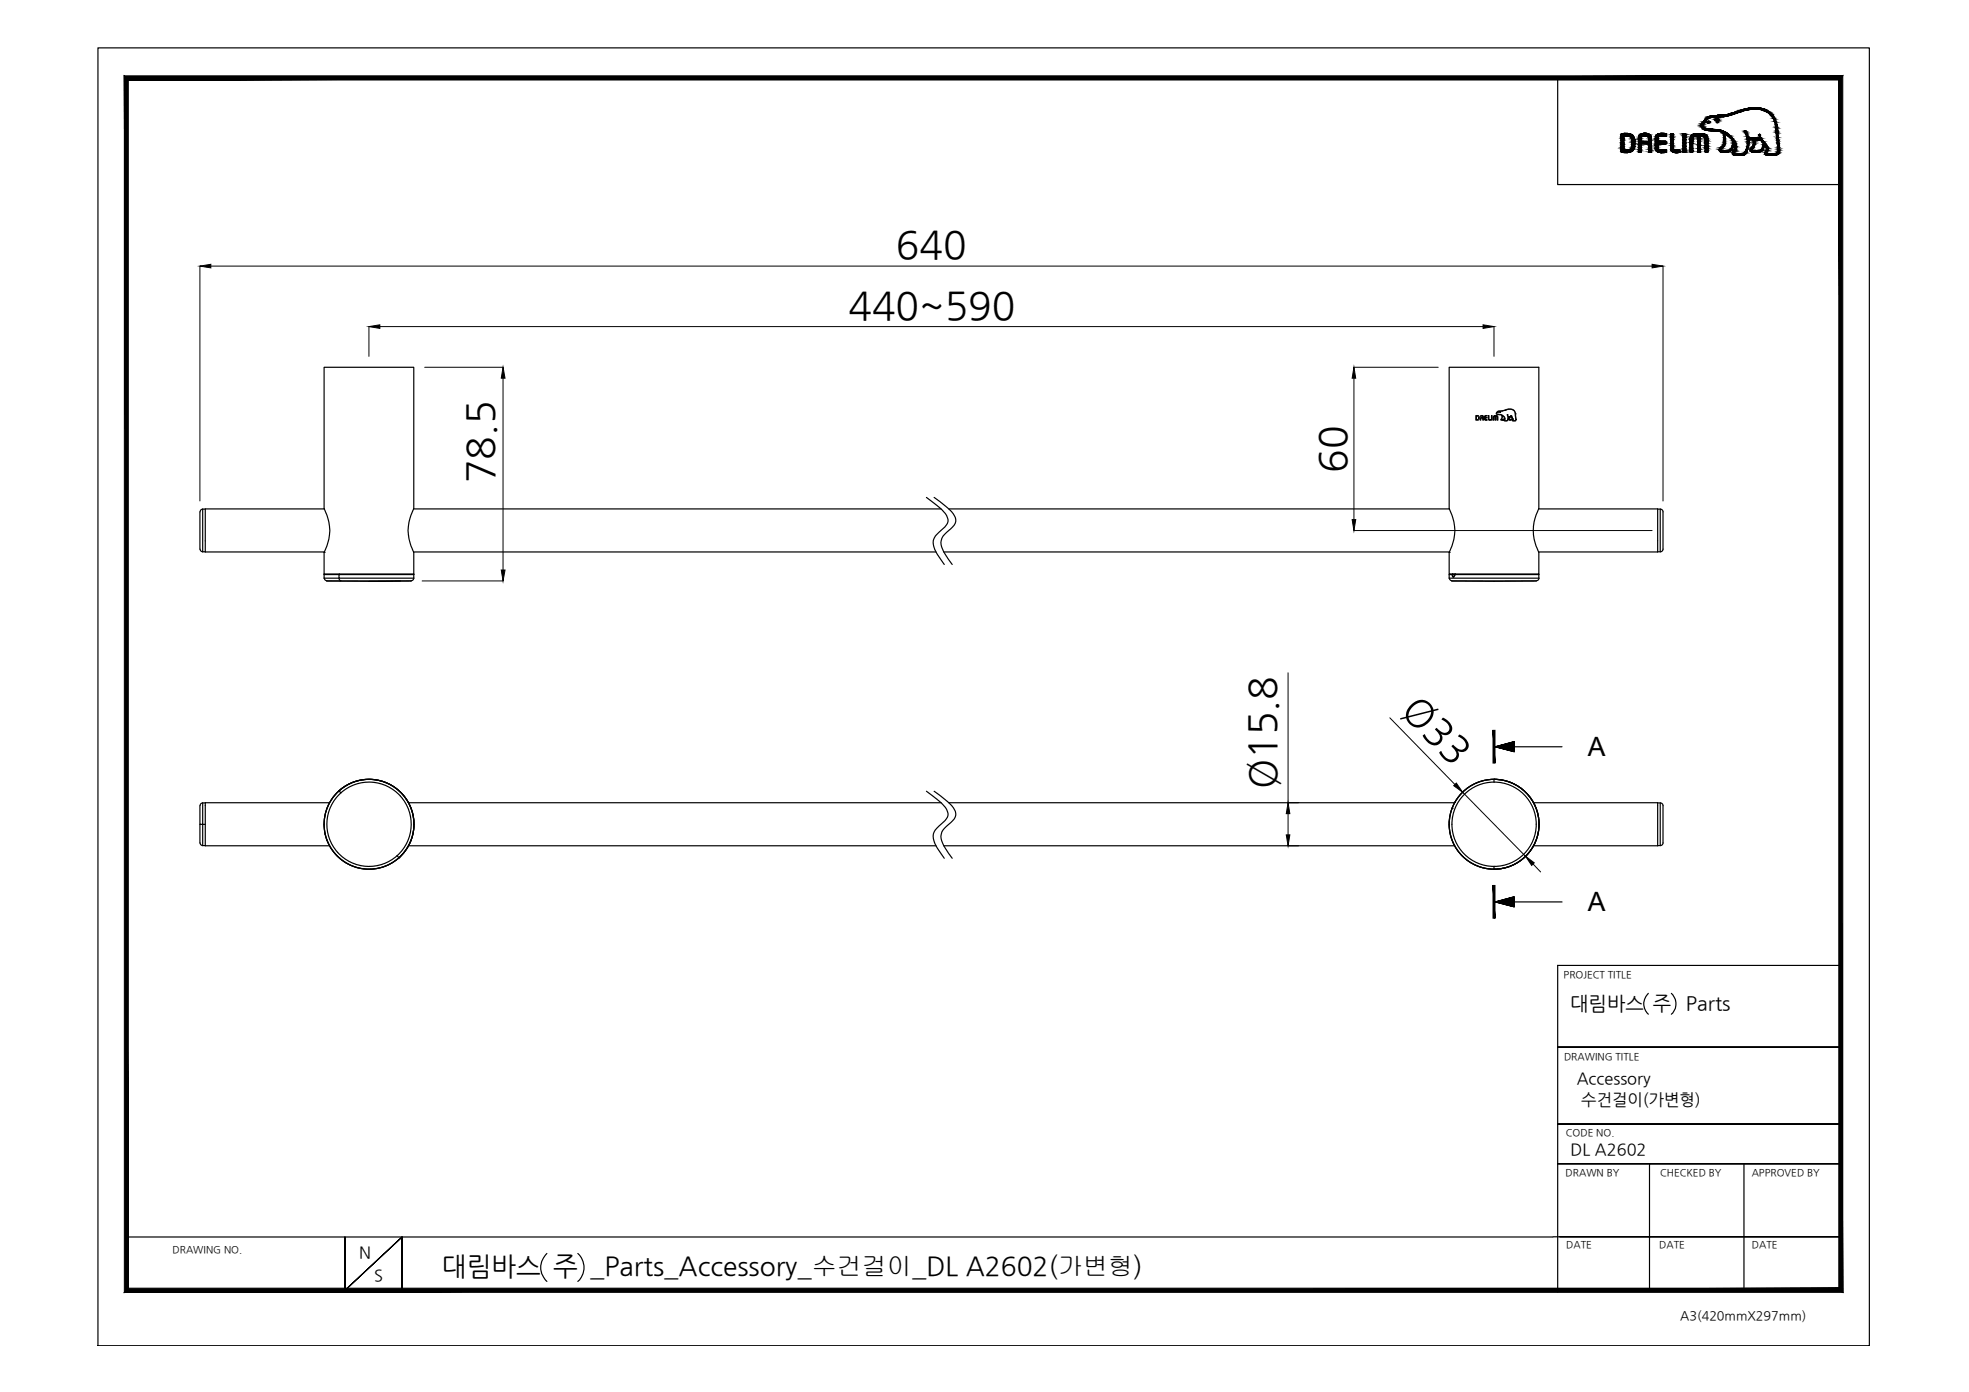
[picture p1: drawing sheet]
<svg xmlns="http://www.w3.org/2000/svg" width="420mm" height="297mm" viewBox="0 0 420 297" stroke-linecap="round" stroke-linejoin="round" font-family="sans-serif">
<defs><g id="words">
<g font-size="8.3">
<text x="191.2" y="55.1">640</text>
<text x="181" y="68">440~590</text>
<text x="287.3" y="100.9" transform="rotate(-90 287.3 100.9)">60</text>
<text x="105.4" y="103.1" transform="rotate(-90 105.4 103.1)">78.5</text>
<text x="298.8" y="151.8" transform="rotate(46 298.8 151.8)">Ø33</text>
<text x="272.3" y="168.4" transform="rotate(-90 272.3 168.4)">Ø15.8</text>
</g>
<g font-size="5.7">
<text x="338.8" y="161.4">A</text>
<text x="338.8" y="194.5">A</text>
</g>
<text font-size="5.6" x="94.3" y="272.2">대림바스 주 _Parts_Accessory_수건걸이_DL A2602(가변형)</text>
<g font-size="4.2">
<text x="335.1" y="215.4">대림바스 주</text>
<text x="359.8" y="215.4">Parts</text>
</g>
<g font-size="3.5">
<text x="336.5" y="231.4">Accessory</text>
<text x="337.4" y="235.7">수건걸이(가변형)</text>
<text x="335.1" y="246.4">DL A2602</text>
<text x="76.6" y="268.5">N</text>
<text x="79.8" y="273.4">S</text>
</g>
<text font-size="2.7" x="358.5" y="281.6">A3(420mmX297mm)</text>
<g font-size="2.1">
<text x="333.7" y="208.6">PROJECT TITLE</text>
<text x="333.7" y="226.2">DRAWING TITLE</text>
<text x="334.1" y="242.4">CODE NO.</text>
<text x="334.1" y="251">DRAWN BY</text>
<text x="354.2" y="251">CHECKED BY</text>
<text x="373.8" y="251">APPROVED BY</text>
<text x="36.8" y="267.4">DRAWING NO.</text>
<text x="334.2" y="266.4">DATE</text>
<text x="354.1" y="266.4">DATE</text>
<text x="373.8" y="266.4">DATE</text>
</g>
</g></defs>
<!-- layer: 0 -->
<g fill="#000" stroke="#000" stroke-width=".21">
<path d="M42.7 56.8l2.3-.4v.8zM352.5 56.4l2.4 .4-2.4 .4zM78.7 69.7l2.4-.4v.8zM316.5 69.3l2.3 .4-2.3 .4zM107.3 78.4l.5 2.3h-.8zM288.9 78.4l.4 2.3h-.8zM288.5 110.9h.8l-.4 2.3zM107 121.6h.8l-.5 2.4zM274.5 178.2h.7l-.3 2.3zM274.9 171.3l.3 2.3h-.7zM310.2 167.7l.6-.6 1.3 2zM325.5 182.7l1.9 1.4-.6 .6z"/>
<path d="M319 159.4l4.1 1v-2.1zM319 159.4l4.1 1v-2.1z"/>
<path d="M319 192.5l4.1 1v-2.1zM319 192.5l4.1 1v-2.1z"/>
<path d="M27.4 274.9l-.9 .9 365.9-.9zM26.5 275.8l365.9-.9 .8 .9zM392.4 17.1v257.8l.8 .9zM393.2 16.2v259.6l-.8-258.7zM27.4 17.1h365l.8-.9zM26.5 16.2h366.7l-365.8 .9zM26.5 16.2l.9 258.7v-257.8zM26.5 16.2l.9 258.7-.9 .9z"/>
</g>
<g fill="none" stroke="#000" stroke-width=".25">
<path d="M20.9 10.2h378v277h-378zM332.4 16.6v22.8h60.4M368.5 32.5h.1M320.7 89.7h.1M197.7 106.1l2.3 1.8a4.4 4.4 0 0 1 2.3 3.4l-.7 1.2-1.3 1.1a2.84 2.84 0 0 0-.6 4.1l1.8 2.8M199.3 106.1l2.4 1.8a4.4 4.4 0 0 1 2.2 3.4 2.7 2.7 0 0 1-1 1.5l-.9 .8a2.93 2.93 0 0 0-.6 4.1l1.8 2.8M197.7 168.8l2.3 1.8a4.4 4.4 0 0 1 2.3 3.4l-.7 1.1-1.3 1.2a2.84 2.84 0 0 0-.6 4.1l1.8 2.7M199.3 168.8l2.4 1.8a4.4 4.4 0 0 1 2.2 3.4 2.7 2.7 0 0 1-1 1.5l-.9 .8a2.93 2.93 0 0 0-.6 4.1l1.8 2.7M351.7 212a3 3 0 0 0 0 4.4M356.6 212a3 3 0 0 1 0 4.4M392.8 206h-60.4v69.7M332.4 223.4h60.4h-60.4"/>
<path d="M332.4 239.9h60.4h-60.4M332.4 248.3h60.4h-60.4M352 248.3v27M372.1 248.3v27M27 264h304.4M73.6 264v11.4l12.2-11.4-12.2 11.4zM85.8 275.4v-11.4v11.4M116.7 267.5a4 4 0 0 0 0 5.9M123.3 267.5a4 4 0 0 1 0 5.9M331.4 263.9h61.4h-59.9M341 275.3h51.8"/>
</g>
<!-- layer: 1 -->
<g fill="none" stroke="#000" stroke-width=".25">
<path d="M69.2 78.4h19.1v30.1a9.8 9.8 0 0 0 0 9.4v4.6h-19.1v-4.6a9.5 9.5 0 0 0 0-9.4zM309.2 78.4h19.2v30.1a9.8 9.8 0 0 0 0 9.4v4.6h-19.2v-4.6a9.5 9.5 0 0 0 0-9.4zM42.7 109.2v8M42.7 117.2l.3 .5h.3M43.3 108.6v9.1M43.3 108.6h.5M43.3 117.7h.5M43.3 108.6l-.5 .3-.1 .3M69.2 117.9h.1M69.2 108.6h-25.4v9.2h25.4M88.3 117.8h111.4M88.3 108.6h112.5"/>
<path d="M201.4 117.8h107.9M202.5 108.6h106.8M309.2 117.9h.1M328.3 108.6h25.4v9.2h-25.4M353.7 108.6h.6M353.7 117.7h.6M354.3 108.6v9.1M354.3 108.6l.5 .3 .1 .3M354.9 117.2l-.3 .5h-.3M354.9 109.2v8M69.2 122.6v.8h3.1M69.2 122.6h3.1"/>
<path d="M69.2 123.4l.1 .2 .5 .3M69.3 122.5l-.1 .1M69.7 124h18zM72.3 122.6h16v.8h-16zM72.3 123.4l.2 .4 .2 .1M72.4 122.5v.1M85.5 124l-6.8 .1M88.2 122.5l.1 .1M88.3 123.4l-.1 .2-.5 .3M309.2 122.6v.8h19.2v-.8h-18M309.2 122.6h.7M309.3 123.4l.1 .2 .4 .3"/>
<path d="M309.4 122.5l-.1 .1M309.8 124h18zM309.9 122.6l.2 .6 .3-.6M310 122.6l.2 .5M310 122.6h.4M310 122.7h-.1M310 122.6h-.1M310.4 122.6h.1M310.4 122.6v.1M310.5 122.6h.1M310.5 122.7h.1M328.3 122.5l.1 .1"/>
<path d="M328.4 123.4l-.1 .2-.5 .3M318.8 159.4h14.5M42.7 175.9v4l.3 .5h.3M43.3 171.3v4.6h-.6v-4M43.3 171.3h.5M43.3 171.3l-.3 .1-.3 .5M43.8 175.9h-.5v4.5M69.4 178l.4 1.3M69.4 178h.1M69.8 179.3a9.6 9.6 0 0 0 15.3 3.7M69.8 179.3h.1M70.3 171.3h-26.5v9.2h26.5"/>
<path d="M72.3 168.8h.1M72.3 168.8l.4 .4M72.4 168.7a9.6 9.6 0 0 1 13.5 .8 9.6 9.6 0 0 1-.8 13.5M72.4 168.7a9.6 9.6 0 0 0-3 9.3M72.4 168.7a9.6 9.6 0 0 0-.8 13.6 9.6 9.6 0 0 0 13.5 .7M87.2 171.3h113.6M202.5 171.3h107.9M309.9 172.5a9.6 9.6 0 0 0 8.9 13M309.9 172.5h.1M310.5 171.2h.1M318.8 166.3h.1M318.8 166.3v.6"/>
<path d="M318.8 166.3a9.6 9.6 0 0 1 9.6 9.6M318.8 166.3a9.5 9.5 0 0 0-8.9 6.2M318.8 166.3a9.6 9.6 0 0 1 9.6 9.6 9.6 9.6 0 0 1-9.6 9.6M318.8 166.3a9.6 9.6 0 0 0-9.6 9.6 9.6 9.6 0 0 0 9.6 9.6M318.8 166.9a9 9 0 0 0-9 9 9 9 0 0 0 9 9M318.8 166.9a9 9 0 0 1 9 9 9 9 0 0 1-9 9M327.2 171.3h26.5v9.2h-26.5M328.4 175.9a9.6 9.6 0 0 1-9.6 9.6M353.7 171.3h.6M354.3 171.3v9.1M354.3 171.3l.3 .1 .3 .5M354.9 171.9v8l-.3 .5h-.3"/>
<path d="M43.3 180.4h.5M84.7 182.6l.4 .4M85.1 183h.1M87.2 180.5h112.5M201.4 180.5h109M318.8 185.5h.1M318.8 184.9v.6M318.8 192.5h14.5M353.7 180.4h.6"/>
<circle cx="78.7" cy="175.9" r="9.6"/>
<circle cx="78.7" cy="175.9" r="9"/>
<circle cx="318.8" cy="175.9" r="9.6"/>
</g>
<g fill="#000" stroke="#000" stroke-width=".21">
<path d="M318.6 155.8l.4 7v-7zM318.6 155.8l.4 7h-.4z"/>
<path d="M318.6 188.9v7h.4zM318.6 188.9h.4v7z"/>
</g>
<!-- layer: 0 -->
<g fill="none" stroke="#000" stroke-width=".21">
<path d="M42.7 56.8v50.1M45 56.8h307.5M354.9 56.8v50.1M78.7 69.7v6.3M81.1 69.7h235.4M90.6 78.4h16.7M288.9 78.4h18M318.8 69.7v6.3M107.3 80.7v40.9M288.9 80.7v30.2M288.9 113.2h63.6M90.1 124h17.2"/>
<path d="M274.9 143.6v27.7h2.2M296.6 153.2l13.9 14.2M274.9 173.6v4.6M312.1 169.1l13.4 13.6M274.9 180.5h2.2M327.1 184.4l1.6 1.7"/>
</g>
<g fill="#000" stroke="#000" stroke-width=".21">
<path d="M346.3 32.5h1.2zM346.5 28.5h.9zM347.2 32h1.3zM347.7 29.1h.9zM351.2 29h1.1zM353.7 32.4h1.9zM354.4 32.6h.3zM354.4 28.5h.4zM357.4 32.6h.6zM362.2 28.5h.8zM362.3 32.5h.5zM363.9 25.4h.4z"/>
<path d="M364.7 27.9h2.7zM364.4 25.9h.3zM365.8 24.7h3.2zM365.9 24.7h3.1zM365.9 25.6h.2zM366.3 25.2h.2zM366.8 24.6h2.2zM373.4 23h2.3zM374.2 23h.7zM375 29.8h.6zM375.4 29.5h.4zM375.4 28.7h.2z"/>
<path d="M375.6 29.8h.5z"/>
<path d="M345.9 29h1.3zM345.9 29h1.3z"/>
<path d="M346.3 32.5l1.1 .1zM346.5 32.6h.9z"/>
<path d="M345.9 29.1h.6zM345.9 29.1h.6z"/>
<path d="M345.9 29.1l.6 .2v-.2zM345.9 29.1l.6 .2h-.6z"/>
<path d="M345.9 29.3h.6zM345.9 29.3h.6z"/>
<path d="M345.9 29.3l.6 .3v-.3zM345.9 29.3l.6 .3h-.6z"/>
<path d="M345.9 29.6l.6 .3v-.3zM345.9 29.6l.6 .3h-.6z"/>
<path d="M345.9 29.9l.6 .1v-.1zM345.9 29.9l.6 .1h-.6z"/>
<path d="M345.9 30l.6 .5v-.5zM345.9 30l.6 .5h-.6z"/>
<path d="M345.9 30.5l.6 .3v-.3zM345.9 30.5l.6 .3h-.6z"/>
<path d="M345.9 30.8l.6 .4v-.4zM345.9 30.8l.6 .4h-.6z"/>
<path d="M345.9 31.2h.6zM345.9 31.2h.6z"/>
<path d="M345.9 31.2l.6 .4v-.4zM345.9 31.2l.6 .4h-.6z"/>
<path d="M345.9 31.6l.6 .2v-.2zM345.9 31.6l.6 .2h-.6z"/>
<path d="M345.9 31.8h.6zM345.9 31.8h.6z"/>
<path d="M345.9 31.8l.6 .2v-.2zM345.9 31.8l.6 .2h-.6zM345.9 32h.6zM345.9 32h.6z"/>
<path d="M345.9 32h.6zM345.9 32h.6z"/>
<path d="M345.9 32h.7zM345.9 32h.7z"/>
<path d="M345.9 29h.9zM345.9 29h1.2z"/>
<path d="M345.9 29h.9zM345.9 29l.6 .1zM345.9 29.1h.6zM345.9 29.1h.6z"/>
<path d="M345.9 32h1zM345.9 32h1z"/>
<path d="M345.9 32h1.1zM345.9 32h1.1z"/>
<path d="M345.9 29h1.2zM345.9 29h1.3z"/>
<path d="M345.9 32h1.2zM345.9 32h1.2z"/>
<path d="M347.2 29h1.3zM347.2 29h1.3z"/>
<path d="M345.9 32h1.3zM345.9 32h1.3z"/>
<path d="M346.5 28.5h1zM346.3 28.5h1.2z"/>
<path d="M346.3 28.5h1.3zM346.2 28.5h1.4z"/>
<path d="M346.2 28.5h1.5zM346.1 28.5h1.6z"/>
<path d="M346.2 32.5h1.4zM346.2 32.5h1.3z"/>
<path d="M346.1 32.5h1.5zM346.1 32.5h1.5z"/>
<path d="M346.1 28.5l1.8 .1zM345.9 28.6h2z"/>
<path d="M345.9 32.4h2zM345.9 32.4h2z"/>
<path d="M345.9 32.4h2zM345.9 32.4l1.7 .1z"/>
<path d="M345.9 28.6h2zM345.9 28.6h2z"/>
<path d="M345.9 28.6l2.3 .1-.3-.1zM345.9 28.6l2.3 .1h-2.3z"/>
<path d="M345.9 32.3h2.3zM345.9 32.3h2.3z"/>
<path d="M345.9 32.3l2 .1 .3-.1zM345.9 32.3l2 .1h-2z"/>
<path d="M345.9 28.7h2.3zM345.9 28.7h2.3z"/>
<path d="M345.9 28.7l2.4 .1zM345.9 28.7l2.4 .1z"/>
<path d="M345.9 28.8l2.5 .1-.1-.1zM345.9 28.8l2.5 .1h-2.5z"/>
<path d="M345.9 32.3h2.4zM345.9 32.3h2.3z"/>
<path d="M345.9 32.1h2.5zM345.9 32.1h2.5z"/>
<path d="M345.9 32.1l2.4 .2 .1-.2zM345.9 32.1l2.4 .2h-2.4z"/>
<path d="M345.9 28.9h2.5zM345.9 28.9h2.5z"/>
<path d="M345.9 28.9l2.6 .1-.1-.1zM345.9 28.9l2.6 .1h-2.6z"/>
<path d="M347.2 29h1.3zM347.2 29h1.3z"/>
<path d="M347.2 29l1.4 .1zM347.2 29l1.4 .1z"/>
<path d="M347.3 32h1.2zM347.2 32h1.3zM347.2 32h1.3z"/>
<path d="M345.9 32l2.5 .1 .1-.1zM345.9 32l2.5 .1h-2.5z"/>
<path d="M347.4 29.1h1.2zM347.4 29.1h1.2zM347.7 29.1h.9z"/>
<path d="M347.8 29.1l.9 .2-.1-.2zM347.8 29.1l.9 .2h-.7z"/>
<path d="M347.7 31.9h.9zM347.6 31.9h1z"/>
<path d="M347.6 31.9h1zM347.3 32h1.2z"/>
<path d="M347.9 31.8h.7zM347.7 31.9h.9z"/>
<path d="M348 29.3l.8 .1-.1-.1zM348 29.3l.8 .1h-.7z"/>
<path d="M348.1 29.4l.7 .2v-.2zM348.1 29.4l.7 .2h-.7z"/>
<path d="M348.1 29.6l.8 .2-.1-.2zM348.1 29.6l.8 .2h-.7z"/>
<path d="M348.1 31.6h.7zM348.1 31.6h.7z"/>
<path d="M348.1 31.6l.5 .2 .2-.2zM348.1 31.6l.5 .2h-.7z"/>
<path d="M348.2 29.8l.7 .1v-.1zM348.2 29.8l.7 .1h-.7z"/>
<path d="M348.2 29.9l.7 .2v-.2zM348.2 29.9l.7 .2h-.7z"/>
<path d="M348.2 30.1l.7 .1zM348.2 30.1l.7 .1zM348.2 30.2h.7zM348.2 30.2h.7zM348.2 30.2h.7zM348.2 30.2h.7zM348.2 30.2h.7zM348.2 30.2h.7z"/>
<path d="M348.2 30.2h.7zM348.2 30.2h.7z"/>
<path d="M348.2 30.2l.7 .1zM348.2 30.2l.7 .1z"/>
<path d="M348.2 30.3l.7 .2v-.2zM348.2 30.3l.7 .2h-.7z"/>
<path d="M348.2 30.5l.7 .2v-.2zM348.2 30.5l.7 .2h-.7z"/>
<path d="M348.2 30.7h.7zM348.2 30.7h.7z"/>
<path d="M348.2 30.7l.7 .1zM348.2 30.7l.7 .1z"/>
<path d="M348.2 30.8h.7zM348.2 30.8h.7z"/>
<path d="M348.2 30.8l.7 .1zM348.2 30.8l.7 .1z"/>
<path d="M348.2 30.9l.7 .4v-.4zM348.2 30.9l.7 .4h-.7zM348.2 31.3h.7zM348.2 31.3h.7z"/>
<path d="M348.2 31.3l.6 .3 .1-.3zM348.2 31.3l.6 .3h-.7z"/>
<path d="M349.6 29.6h.7zM349.6 29.6h.7zM349.6 29.6h.7zM349.6 29.6h.7z"/>
<path d="M349.7 32.5h.3zM349.7 32.5h.4z"/>
<path d="M349.7 32.5h.3zM349.7 32.5h.3z"/>
<path d="M349.7 32.5h.5zM349.7 32.5h.4z"/>
<path d="M349.6 32.4h.6zM349.6 32.4l.6 .1z"/>
<path d="M349.6 29.5l.7 .1zM349.6 29.5l.7 .1z"/>
<path d="M349.6 29.6h.7zM349.6 29.6h.7zM349.6 29.6h.7zM349.6 29.6h.7z"/>
<path d="M349.6 29.6h.7zM349.6 29.6h.7zM349.6 29.6h.7zM349.6 29.6h.7z"/>
<path d="M349.6 29.6l.7 .3v-.3zM349.6 29.6l.7 .3h-.7zM349.6 29.9h.7zM349.6 29.9h.7z"/>
<path d="M349.6 29.9l.7 .2v-.2zM349.6 29.9l.7 .2h-.7z"/>
<path d="M349.6 30.1l.7 .1zM349.6 30.1l.7 .1z"/>
<path d="M349.6 30.7l.7 .1zM349.6 30.7l.7 .1z"/>
<path d="M349.6 30.8l.7 .2v-.2zM349.6 30.8l.7 .2h-.7z"/>
<path d="M349.6 31l.7 .4v-.4zM349.6 31l.7 .4h-.7z"/>
<path d="M349.6 31.4l.7 .1zM349.6 31.4l.7 .1z"/>
<path d="M349.6 31.5l.7 .4v-.4zM349.6 31.5l.7 .4h-.7z"/>
<path d="M349.6 31.9h.7zM349.6 31.9h.7z"/>
<path d="M349.6 31.9l.7 .2v-.2zM349.6 31.9l.7 .2h-.7z"/>
<path d="M349.6 32.1l.7 .1zM349.6 32.1l.7 .1z"/>
<path d="M349.6 32.2l.7 .1zM349.6 32.2l.7 .1z"/>
<path d="M349.6 32.3h.7zM349.6 32.3h.7z"/>
<path d="M349.6 32.3l.7 .1zM349.6 32.3l.7 .1zM349.6 32.4h.7zM349.6 32.4h.7zM349.6 32.4h.7zM349.6 32.4h.7z"/>
<path d="M349.6 32.4h.7zM349.6 32.4h.6z"/>
<path d="M349.7 29.3l.6 .2v-.2zM349.7 29.3l.6 .2h-.7z"/>
<path d="M349.7 29.2l.6 .1v-.1zM349.7 29.2l.6 .1h-.6z"/>
<path d="M349.7 29.1h.7zM349.7 29.1l.6 .1z"/>
<path d="M349.7 29.1h.8zM349.7 29.1h.7z"/>
<path d="M349.7 29.1h.9zM349.7 29.1h.8z"/>
<path d="M349.7 29h1.1zM349.7 29l.9 .1z"/>
<path d="M350.8 28.5h.3zM350.8 28.5h.3z"/>
<path d="M350.8 28.5h.4zM350.8 28.5h.4z"/>
<path d="M350.8 28.5h.6zM350.6 28.5h.8z"/>
<path d="M350.6 28.5h.8zM350.6 28.5h.8z"/>
<path d="M350.6 28.5h1zM350.4 28.5h1.2z"/>
<path d="M350.4 28.5l1.4 .1zM350.2 28.6h1.6z"/>
<path d="M350.2 28.6l1.8 .1zM350 28.7h2z"/>
<path d="M351.8 29.6h.6zM351.8 29.6h.6z"/>
<path d="M350 28.7l2.1 .1zM349.9 28.8h2.2z"/>
<path d="M349.9 28.8l2.3 .1-.1-.1zM349.9 28.8l2.3 .1h-2.4z"/>
<path d="M349.8 28.9l2.5 .1zM349.8 28.9l2.5 .1h-2.6z"/>
<path d="M351.1 29h1.2zM351.1 29h1.2zM351.2 29h1.1z"/>
<path d="M351.3 29l1 .1zM351.3 29l1 .1z"/>
<path d="M351.5 29.1h.8zM351.5 29.1h.8z"/>
<path d="M351.6 29.1l.8 .2-.1-.2zM351.6 29.1l.8 .2h-.7z"/>
<path d="M351.8 32.5h.5zM351.8 32.5h.4z"/>
<path d="M351.7 29.3l.7 .1zM351.7 29.3l.7 .1z"/>
<path d="M351.7 29.4h.7zM351.7 29.4h.7z"/>
<path d="M351.7 29.4l.7 .2v-.2zM351.7 29.4l.7 .2h-.6zM351.8 29.6h.6zM351.8 29.6h.6z"/>
<path d="M351.8 32.4h.6zM351.8 32.4l.5 .1zM351.8 32.5h.5zM351.8 32.5h.5z"/>
<path d="M351.8 29.6h.6zM351.8 29.6h.6z"/>
<path d="M351.8 29.6l.6 .1zM351.8 29.6l.6 .1zM351.8 29.7h.6zM351.8 29.7h.6z"/>
<path d="M351.8 29.7l.6 .2v-.2zM351.8 29.7l.6 .2h-.6z"/>
<path d="M351.8 29.9h.6zM351.8 29.9h.6z"/>
<path d="M351.8 29.9l.6 .2v-.2zM351.8 29.9l.6 .2h-.6z"/>
<path d="M351.8 30.1l.6 .1zM351.8 30.1l.6 .1z"/>
<path d="M349.6 30.2h2.8zM349.6 30.2h2.8z"/>
<path d="M349.6 30.2h2.8zM349.6 30.2h2.8z"/>
<path d="M349.6 30.2l2.8 .4v-.4zM349.6 30.2l2.8 .4h-2.8z"/>
<path d="M349.6 30.6l2.8 .1zM349.6 30.6l2.8 .1z"/>
<path d="M351.7 30.7l.7 .1zM351.7 30.7l.7 .1z"/>
<path d="M351.8 30.8l.6 .1v-.1zM351.8 30.8l.6 .1h-.6z"/>
<path d="M351.8 30.9l.6 .2v-.2zM351.8 30.9l.6 .2h-.6zM351.8 31.1h.6zM351.8 31.1h.6z"/>
<path d="M351.8 31.1l.6 .5v-.5zM351.8 31.1l.6 .5h-.6z"/>
<path d="M351.8 31.6h.6zM351.8 31.6h.6z"/>
<path d="M351.8 31.6l.6 .3v-.3zM351.8 31.6l.6 .3h-.6z"/>
<path d="M351.8 31.9l.6 .2v-.2zM351.8 31.9l.6 .2h-.6z"/>
<path d="M351.8 32.1l.6 .1zM351.8 32.1l.6 .1z"/>
<path d="M351.8 32.2l.6 .1zM351.8 32.2l.6 .1z"/>
<path d="M351.8 32.3l.6 .1zM351.8 32.3l.6 .1zM351.8 32.4h.6zM351.8 32.4h.6z"/>
<path d="M351.8 32.4h.6zM351.8 32.4h.6zM351.8 32.4h.6zM351.8 32.4h.6z"/>
<path d="M353.3 29.1h1.1zM353.3 29.1h1.1z"/>
<path d="M353.2 29.4l.7 .1zM353.2 29.4l.7 .1z"/>
<path d="M353.2 29.5h.7zM353.2 29.5h.7zM353.2 29.5h.7zM353.2 29.5h.7z"/>
<path d="M353.2 29.5l.7 .1zM353.2 29.5l.7 .1z"/>
<path d="M353.2 29.6h.7zM353.2 29.6h.7z"/>
<path d="M353.2 29.6h.7zM353.2 29.6h.7z"/>
<path d="M353.2 29.6l.7 .3v-.3zM353.2 29.6l.7 .3h-.7z"/>
<path d="M353.2 29.9l.7 .1v-.1zM353.2 29.9l.7 .1h-.7z"/>
<path d="M353.2 30l.7 .1zM353.2 30l.7 .1z"/>
<path d="M353.2 30.1l.7 .1zM353.2 30.1l.7 .1z"/>
<path d="M353.2 30.7l.7 .1zM353.2 30.7l.7 .1z"/>
<path d="M353.2 30.8l.7 .2v-.2zM353.2 30.8l.7 .2h-.7z"/>
<path d="M353.2 31l.7 .1v-.1zM353.2 31l.7 .1h-.7z"/>
<path d="M353.2 31.1l.7 .2v-.2zM353.2 31.1l.7 .2h-.7z"/>
<path d="M353.2 31.3l.7 .1zM353.2 31.3l.7 .1z"/>
<path d="M353.2 31.4l.7 .1zM353.2 31.4l.7 .1z"/>
<path d="M353.2 31.5h.7zM353.2 31.5h.7zM353.2 31.5h.7zM353.2 31.5h.7z"/>
<path d="M353.2 31.5l.7 .1v-.1zM353.2 31.5l.7 .1h-.7z"/>
<path d="M353.2 31.6l.7 .2v-.2zM353.2 31.6l.7 .2h-.7z"/>
<path d="M353.3 29.2l.6 .2v-.2zM353.3 29.2l.6 .2h-.7z"/>
<path d="M353.2 31.8h.7zM353.2 31.8h.7z"/>
<path d="M353.3 31.8l.7 .1zM353.3 31.8l.7 .1z"/>
<path d="M353.3 29.1h.7zM353.3 29.1l.6 .1zM353.3 29.2h.6zM353.3 29.2h.6z"/>
<path d="M353.3 31.9l.8 .1zM353.3 31.9l.8 .1z"/>
<path d="M354 32.5h1.6zM354 32.5h1.6zM354 32.5h1.6zM354 32.5h1.6zM354 32.5h1.6z"/>
<path d="M353.3 29.1h.8zM353.3 29.1h1z"/>
<path d="M353.3 29.1h.8zM353.3 29.1h.7z"/>
<path d="M353.3 29.1h1zM353.3 29.1h1.1z"/>
<path d="M353.3 32h1.1zM353.3 32h1.1z"/>
<path d="M354.4 32.6h.2zM354.4 32.6h.2z"/>
<path d="M353.3 32h1.1zM353.3 32h1.1z"/>
<path d="M353.3 32h1.1zM353.3 32h1.1z"/>
<path d="M354.4 32.6h.3zM354.4 32.6h.4z"/>
<path d="M354.4 28.5h.8zM354.3 28.5h.9z"/>
<path d="M354.9 29.1h.7zM355.4 29.1h.2zM354.9 29.1h.7z"/>
<path d="M354.3 28.5h1.2zM354.1 28.5h1.4z"/>
<path d="M354.3 32.6h.9zM354.3 32.6h.5z"/>
<path d="M353.2 30.7h2.2zM353.2 30.7h2.3z"/>
<path d="M354.1 28.5h1.4zM354 28.5h1.5z"/>
<path d="M353.2 30.2h2.3zM353.2 30.2h2.3z"/>
<path d="M353.2 30.7h2.3zM353.2 30.7h2.3z"/>
<path d="M354.1 32.5h1.4zM354.1 32.5l1.1 .1z"/>
<path d="M353.2 30.2h2.3zM353.2 30.2h2.3z"/>
<path d="M353.2 30.2h2.4zM353.2 30.2h2.4z"/>
<path d="M354.1 32.5h1.4zM354.1 32.5h1.4z"/>
<path d="M354 28.5h1.6zM354 28.5h1.6z"/>
<path d="M354 28.5h1.6zM354 28.5h1.6z"/>
<path d="M353.2 30.2l2.4 .1zM353.2 30.2l2.4 .1z"/>
<path d="M353.2 30.7h2.4zM353.2 30.7h2.3z"/>
<path d="M354.1 32.5h1.5zM354.1 32.5h1.4z"/>
<path d="M354 28.5h1.6zM354 28.5h1.6z"/>
<path d="M353.9 28.5l1.7 .1zM353.7 28.6h1.9z"/>
<path d="M353.7 28.6h1.9zM353.7 28.6h1.9z"/>
<path d="M353.7 28.6l1.9 .1zM353.5 28.7h2.1z"/>
<path d="M353.5 28.7l2.1 .1v-.1zM353.5 28.7l2.1 .1h-2.2z"/>
<path d="M353.4 28.8l2.2 .1zM353.4 28.8l2.2 .1z"/>
<path d="M353.3 28.9l2.3 .1zM353.3 28.9l2.3 .1z"/>
<path d="M353.3 29l2.3 .1zM353.3 29l2.3 .1zM353.3 29.1h2.3zM353.3 29.1h2.3zM354.4 29.1h1.2zM354.4 29.1h1.2z"/>
<path d="M354.4 29.1h1.2zM354.4 29.1h1.2z"/>
<path d="M354.6 29.1h1zM354.6 29.1h1z"/>
<path d="M353.2 30.3l2.4 .1zM353.2 30.3l2.4 .1z"/>
<path d="M353.2 30.4l2.4 .1v-.1zM353.2 30.4l2.4 .1h-2.4z"/>
<path d="M353.2 30.5l2.4 .1zM353.2 30.5l2.4 .1z"/>
<path d="M353.2 30.6h2.4zM353.2 30.6l2.4 .1z"/>
<path d="M353.3 32h2.3zM353.3 32h2.3z"/>
<path d="M353.3 32l2.3 .1zM353.3 32l2.3 .1z"/>
<path d="M353.3 32.1l2.3 .1v-.1zM353.3 32.1l2.3 .1h-2.2z"/>
<path d="M353.4 32.2l2.2 .1zM353.4 32.2l2.2 .1z"/>
<path d="M353.5 32.3l2.1 .1v-.1zM353.5 32.3l2.1 .1h-1.9zM353.7 32.4h1.9z"/>
<path d="M353.8 32.4l1.8 .1zM353.8 32.4l1.8 .1zM354 32.5h1.6z"/>
<path d="M354 32.5h1.6zM354 32.5h1.6z"/>
<path d="M356.6 28.5h.4zM356.6 28.5h.4z"/>
<path d="M356.6 28.5h.4zM356.6 28.5h.4z"/>
<path d="M356.6 28.5l.5 .1zM356.6 28.5l.5 .1z"/>
<path d="M356.5 28.6h.6zM356.5 28.6h.6z"/>
<path d="M356.5 28.6l.6 .1zM356.5 28.6l.6 .1zM356.5 28.7h.6zM356.5 28.7h.6z"/>
<path d="M356.5 28.7l.6 .1v-.1zM356.5 28.7l.6 .1h-.6zM356.5 28.8h.6zM356.5 28.8h.6z"/>
<path d="M356.5 28.8l.6 .2v-.2zM356.5 28.8l.6 .2h-.6z"/>
<path d="M356.5 29l.6 .1zM356.5 29l.6 .1z"/>
<path d="M356.5 29.1l.6 .3v-.3zM356.5 29.1l.6 .3h-.6z"/>
<path d="M356.5 29.4h.6zM356.5 29.4h.6z"/>
<path d="M356.5 29.4l.6 .4v-.4zM356.5 29.4l.6 .4h-.6z"/>
<path d="M356.5 29.8l.6 .1zM356.5 29.8l.6 .1z"/>
<path d="M356.5 29.9l.6 .7v-.7zM356.5 29.9l.6 .7h-.6z"/>
<path d="M356.5 30.6l.6 .1zM356.5 30.6l.6 .1z"/>
<path d="M356.5 30.7l.6 .3v-.3zM356.5 30.7l.6 .3h-.6z"/>
<path d="M356.5 31l.6 .1zM356.5 31l.6 .1z"/>
<path d="M356.5 31.1l.6 .2v-.2zM356.5 31.1l.6 .2h-.6z"/>
<path d="M356.5 31.3l.6 .1zM356.5 31.3l.6 .1z"/>
<path d="M356.5 31.4l.6 .1zM356.5 31.4l.6 .1z"/>
<path d="M356.5 31.5h.6zM356.5 31.5h.6z"/>
<path d="M356.5 31.5l.6 .1zM356.5 31.5l.6 .1zM356.5 31.6h.6zM356.5 31.6h.6z"/>
<path d="M356.5 31.6h.6zM356.5 31.6h.6zM356.5 31.6h.6zM356.5 31.6h.6z"/>
<path d="M356.5 31.6l.6 .1v-.1zM356.5 31.6l.6 .1h-.6z"/>
<path d="M356.5 31.7l.7 .1-.1-.1zM356.5 31.7l.7 .1h-.7zM356.5 31.8h.7zM356.5 31.8h.7z"/>
<path d="M356.5 31.8l.8 .1zM356.5 31.8l.8 .1z"/>
<path d="M356.5 31.9l.9 .1zM356.5 31.9l.9 .1z"/>
<path d="M357.4 32.6h.5zM357.6 32.6h.3z"/>
<path d="M356.6 32h1zM356.6 32h1z"/>
<path d="M356.6 32h1.1zM356.6 32h1.1z"/>
<path d="M357.4 32.6h.8zM357.4 32.6h.6z"/>
<path d="M357.3 32.5h1zM357.3 32.5l.9 .1z"/>
<path d="M357.2 32.5h1.1zM357.2 32.5h1.1z"/>
<path d="M356.6 32h1.9zM356.6 32h1.9z"/>
<path d="M356.6 32l1.9 .1zM356.6 32l1.9 .1z"/>
<path d="M356.6 32.1h1.9zM356.6 32.1h1.9z"/>
<path d="M356.6 32.1l1.9 .1zM356.6 32.1l1.9 .1z"/>
<path d="M356.6 32.2l1.9 .1v-.1zM356.6 32.2l1.9 .1h-1.7z"/>
<path d="M356.8 32.3l1.7 .1zM356.8 32.3l1.7 .1z"/>
<path d="M356.9 32.4l1.6 .1zM356.9 32.4l1.6 .1zM357.1 32.5h1.4zM357.1 32.5h1.4z"/>
<path d="M357.1 32.5h1.4zM357.1 32.5h1.4zM357.2 32.5h1.3zM357.2 32.5h1.3z"/>
<path d="M357.2 32.5h1.3zM357.2 32.5h1.1z"/>
<path d="M359.3 28.5h.4zM359.1 28.5h.6zM359.1 28.5h.6zM359.1 28.5h.6z"/>
<path d="M359.1 28.5l.6 .2v-.2zM359.1 28.5l.6 .2h-.6z"/>
<path d="M359.1 32.5h.6zM359.1 32.5h.5z"/>
<path d="M359.1 28.7h.6zM359.1 28.7h.6zM359.1 28.7h.6zM359.1 28.7h.6z"/>
<path d="M359.1 28.7l.6 .1v-.1zM359.1 28.7l.6 .1h-.6zM359.1 28.8h.6zM359.1 28.8h.6z"/>
<path d="M359.1 28.8l.6 .2v-.2zM359.1 28.8l.6 .2h-.6zM359.1 29h.6zM359.1 29h.6z"/>
<path d="M359.1 29l.6 .3v-.3zM359.1 29l.6 .3h-.6zM359.1 29.3h.6zM359.1 29.3h.6z"/>
<path d="M359.1 29.3l.6 .5v-.5zM359.1 29.3l.6 .5h-.6zM359.1 29.8h.6zM359.1 29.8h.6z"/>
<path d="M359.1 29.8l.6 .7v-.7zM359.1 29.8l.6 .7h-.6zM359.1 30.5h.6zM359.1 30.5h.6z"/>
<path d="M359.1 30.5l.6 .7v-.7zM359.1 30.5l.6 .7h-.6zM359.1 31.2h.6zM359.1 31.2h.6z"/>
<path d="M359.1 31.2l.6 .6v-.6zM359.1 31.2l.6 .6h-.6zM359.1 31.8h.6zM359.1 31.8h.6z"/>
<path d="M359.1 31.8l.6 .2v-.2zM359.1 31.8l.6 .2h-.6zM359.1 32h.6zM359.1 32h.6z"/>
<path d="M359.1 32l.6 .2v-.2zM359.1 32l.6 .2h-.6zM359.1 32.2h.6zM359.1 32.2h.6z"/>
<path d="M359.1 32.2l.6 .1v-.1zM359.1 32.2l.6 .1h-.6zM359.1 32.3h.6zM359.1 32.3h.6z"/>
<path d="M359.1 32.3l.6 .1zM359.1 32.3l.6 .1z"/>
<path d="M359.1 32.4l.6 .1v-.1zM359.1 32.4l.6 .1h-.6zM359.1 32.5h.6zM359.1 32.5h.6z"/>
<path d="M360.7 32.5h.4zM360.7 32.5h.3z"/>
<path d="M360.6 30.1l.6 .1zM360.6 30.1l.6 .1z"/>
<path d="M360.6 30.2h.6zM360.6 30.2h.6z"/>
<path d="M360.6 30.2h.6zM360.6 30.2h.6z"/>
<path d="M360.6 30.2l.6 .1zM360.6 30.2l.6 .1z"/>
<path d="M360.6 30.3l.6 .1v-.1zM360.6 30.3l.6 .1h-.6z"/>
<path d="M360.6 30.4l.6 .1zM360.6 30.4l.6 .1z"/>
<path d="M360.6 30.5l.6 .1v-.1zM360.6 30.5l.6 .1h-.6z"/>
<path d="M360.6 30.6l.6 .1zM360.6 30.6l.6 .1z"/>
<path d="M360.6 30.7l.6 .9v-.9zM360.6 30.7l.6 .9h-.6zM360.6 31.6h.6zM360.6 31.6h.6z"/>
<path d="M360.6 31.6l.6 .5v-.5zM360.6 31.6l.6 .5h-.6zM360.6 32.1h.6zM360.6 32.1h.6z"/>
<path d="M360.6 32.1l.6 .1v-.1zM360.6 32.1l.6 .1h-.6zM360.6 32.2h.6zM360.6 32.2h.6z"/>
<path d="M360.6 32.2l.6 .1zM360.6 32.2l.6 .1zM360.6 32.3h.6zM360.6 32.3h.6z"/>
<path d="M360.6 32.3l.6 .1zM360.6 32.3l.6 .1z"/>
<path d="M360.6 32.4h.6zM360.6 32.4h.6z"/>
<path d="M360.6 32.4h.6zM360.6 32.4l.5 .1zM360.7 32.5h.4zM360.7 32.5h.4z"/>
<path d="M360.6 29.7l.7 .1zM360.6 29.7l.7 .1z"/>
<path d="M360.6 29.8l.7 .3v-.3zM360.6 29.8l.7 .3h-.7z"/>
<path d="M360.6 30.1h.7zM360.6 30.1h.6z"/>
<path d="M360.7 29.5h.6zM360.7 29.5h.6z"/>
<path d="M360.6 29.5l.7 .2v-.2zM360.6 29.5l.7 .2h-.7z"/>
<path d="M360.7 29.3l.6 .2 .1-.2zM360.7 29.3l.6 .2h-.6z"/>
<path d="M360.8 29.1l.6 .2 .2-.2zM360.8 29.1l.6 .2h-.7z"/>
<path d="M360.8 29.1h.9zM360.8 29.1h1z"/>
<path d="M360.8 29.1h.9zM360.8 29.1h.8z"/>
<path d="M360.8 29.1h1.3zM360.8 29.1h1.3z"/>
<path d="M360.8 29.1h1.3zM360.8 29.1h1z"/>
<path d="M362.2 29.1h.7zM362.2 29.1h.7z"/>
<path d="M362.2 32.3h.7zM362.2 32.3h.7z"/>
<path d="M362.3 32.5h.5zM362.3 32.5h.4z"/>
<path d="M362.2 32.4h.6zM362.2 32.4l.6 .1zM362.3 32.5h.5z"/>
<path d="M362.2 29.1h.7zM362.2 29.1h.7z"/>
<path d="M362.2 29.1l.7 .1zM362.2 29.1l.7 .1z"/>
<path d="M362.2 29.2l.7 .1zM362.2 29.2l.7 .1z"/>
<path d="M362.2 29.3l.7 .1zM362.2 29.3l.7 .1z"/>
<path d="M362.2 29.4l.7 .1v-.1zM362.2 29.4l.7 .1h-.7z"/>
<path d="M362.2 29.5l.7 .1zM362.2 29.5l.7 .1z"/>
<path d="M362.2 29.6l.7 .2v-.2zM362.2 29.6l.7 .2h-.7z"/>
<path d="M362.2 29.8l.7 .4v-.4zM362.2 29.8l.7 .4h-.7z"/>
<path d="M362.2 30.2l.7 .1v-.1zM362.2 30.2l.7 .1h-.7z"/>
<path d="M362.2 30.3l.7 .6v-.6zM362.2 30.3l.7 .6h-.7z"/>
<path d="M362.2 30.9l.7 .1v-.1zM362.2 30.9l.7 .1h-.7z"/>
<path d="M362.2 31l.7 .6v-.6zM362.2 31l.7 .6h-.7z"/>
<path d="M362.2 31.6l.7 .1v-.1zM362.2 31.6l.7 .1h-.7z"/>
<path d="M362.2 31.7l.7 .2v-.2zM362.2 31.7l.7 .2h-.7z"/>
<path d="M362.2 31.9l.7 .1v-.1zM362.2 31.9l.7 .1h-.7z"/>
<path d="M362.2 32l.7 .1v-.1zM362.2 32l.7 .1h-.7z"/>
<path d="M362.2 32.1l.7 .1zM362.2 32.1l.7 .1z"/>
<path d="M362.2 32.2l.7 .1zM362.2 32.2l.7 .1z"/>
<path d="M362.2 32.3l.7 .1zM362.2 32.3l.7 .1zM362.2 32.4h.7zM362.2 32.4h.7z"/>
<path d="M362.2 32.4h.7zM362.2 32.4h.6z"/>
<path d="M362.2 28.5h1.1zM361.7 28.5h1.6z"/>
<path d="M363 26.7l.3 .1zM363 26.7l.3 .1z"/>
<path d="M363 26.8l.3 .1zM363 26.8l.3 .1z"/>
<path d="M363 26.9l.4 .1zM363 26.9l.4 .1zM363 27h.4zM363 27h.4z"/>
<path d="M361.7 28.5h1.8zM361.6 28.5h1.9z"/>
<path d="M363 26.6h.4zM363 26.6h.4z"/>
<path d="M363 26.6l.3 .1 .1-.1zM363 26.6l.3 .1h-.3z"/>
<path d="M363 27l.5 .1-.1-.1zM363 27l.5 .1h-.4zM363.1 27.1h.4zM363.1 27.1h.4z"/>
<path d="M363.1 26.5h.4zM363.1 26.5l.3 .1z"/>
<path d="M361.6 28.5l2.2 .1zM361.3 28.6h2.5z"/>
<path d="M363.1 27.1l.6 .2zM363.1 27.1l.6 .2z"/>
<path d="M363.1 26.4h.4zM363.1 26.4l.4 .1z"/>
<path d="M363.6 25.8h.4zM363.6 25.8h.4zM363.6 25.8h.4zM363.6 25.8h.4zM363.6 25.8h.4zM363.6 25.8h.5z"/>
<path d="M363.2 27.3h.5zM363.2 27.3h.5z"/>
<path d="M363.2 26.2l.3 .2 .2-.2zM363.2 26.2l.3 .2h-.4z"/>
<path d="M363.2 27.3l.8 .1zM363.2 27.3l.8 .1zM363.3 27.4h.7zM363.3 27.4h.7z"/>
<path d="M361.3 28.6l2.6 .1zM361.2 28.7h2.7z"/>
<path d="M363.4 26.1l.3 .1 .1-.1zM363.2 26.2l.2-.1 .3 .1zM363.2 26.2h.5zM363.2 26.2h.5z"/>
<path d="M363.8 29.6h.7zM363.8 29.6h.7z"/>
<path d="M363.8 32.4h.7zM363.8 32.4h.7z"/>
<path d="M363.5 26h.4zM363.5 26h.4z"/>
<path d="M363.5 26h.4zM363.5 26l.3 .1h-.4z"/>
<path d="M361.2 28.7l2.9 .1-.2-.1zM361 28.8l.2-.1 2.9 .1z"/>
<path d="M363.5 25.9l.4 .1zM363.5 25.9l.4 .1z"/>
<path d="M363.5 26h.4zM363.5 26h.4z"/>
<path d="M363.6 25.8l.4 .1zM363.6 25.8l.4 .1z"/>
<path d="M363.5 25.9h.5zM363.5 25.9h.4zM363.5 25.9h.4zM363.5 25.9h.4zM363.5 25.9h.4zM363.5 25.9h.4zM363.5 25.9h.4zM363.5 25.9h.4z"/>
<path d="M363.3 27.4l.9 .1zM363.3 27.4l.9 .1z"/>
<path d="M363.6 25.8h.4zM363.6 25.8h.4zM363.6 25.8h.4zM363.6 25.8h.4z"/>
<path d="M363.6 25.8h.4zM363.6 25.8h.4z"/>
<path d="M363.7 25.7l.4 .1zM363.6 25.8h.5z"/>
<path d="M363.7 25.7h.4zM363.7 25.7h.4z"/>
<path d="M361 28.8l3.2 .1zM361 28.8l3.2 .1z"/>
<path d="M360.9 28.9l3.4 .2-.1-.2zM360.9 28.9l3.4 .2h-3.5z"/>
<path d="M364 32.5h.2zM364 32.5h.4z"/>
<path d="M363.4 27.5h.9zM363.4 27.5h.9z"/>
<path d="M363.4 27.5h1zM363.4 27.5h1zM363.5 27.5h.9zM363.5 27.5h.9z"/>
<path d="M362.1 29.1h2.2zM362.1 29.1h2.2z"/>
<path d="M362.2 29.1h2.1zM362.2 29.1h2.1zM362.2 29.1h2.1zM362.2 29.1h2.1z"/>
<path d="M362.9 29.1h1.4zM362.9 29.1h1.4z"/>
<path d="M363 29.1h1.3zM363 29.1h1.3z"/>
<path d="M363.1 29.1h1.2zM363.1 29.1h1.2z"/>
<path d="M363.8 25.4l.3 .3 .2-.3zM363.8 25.4l.3 .3h-.4z"/>
<path d="M363.4 29.1l1 .1zM363.4 29.1l1 .1z"/>
<path d="M363.5 29.2h.9zM363.5 29.2h.9z"/>
<path d="M363.6 29.2l.8 .2v-.2zM363.6 29.2l.8 .2z"/>
<path d="M363.8 29.4l.7 .2-.1-.2zM363.8 29.4l.7 .2h-.7z"/>
<path d="M363.9 32.4h.5zM363.9 32.4l.5 .1z"/>
<path d="M363.5 27.5h1zM363.5 27.5h1z"/>
<path d="M363.8 29.6l.7 .3v-.3zM363.8 29.6l.7 .3h-.7z"/>
<path d="M363.8 29.9l.7 .2v-.2zM363.8 29.9l.7 .2h-.7z"/>
<path d="M363.8 30.1h.7zM363.8 30.1h.7z"/>
<path d="M363.8 30.1l.7 .1zM363.8 30.1l.7 .1z"/>
<path d="M363.8 30.2h.7zM363.8 30.2h.7z"/>
<path d="M363.8 30.2l.7 .1zM363.8 30.2l.7 .1z"/>
<path d="M363.8 30.3l.7 .1zM363.8 30.3l.7 .1z"/>
<path d="M363.8 30.4l.7 .2v-.2zM363.8 30.4l.7 .2h-.7z"/>
<path d="M363.8 30.6l.7 .1v-.1zM363.8 30.6l.7 .1h-.7z"/>
<path d="M363.8 30.7l.7 .3v-.3zM363.8 30.7l.7 .3h-.7z"/>
<path d="M363.8 31l.7 .2v-.2zM363.8 31l.7 .2h-.7z"/>
<path d="M363.8 31.2l.7 .4v-.4zM363.8 31.2l.7 .4h-.7z"/>
<path d="M363.8 31.6l.7 .1v-.1zM363.8 31.6l.7 .1h-.7z"/>
<path d="M363.8 31.7l.7 .3v-.3zM363.8 31.7l.7 .3h-.7z"/>
<path d="M363.8 32l.7 .1v-.1zM363.8 32l.7 .1h-.7z"/>
<path d="M363.8 32.1l.7 .1zM363.8 32.1l.7 .1z"/>
<path d="M363.8 32.2l.7 .1zM363.8 32.2l.7 .1z"/>
<path d="M363.8 32.3h.7zM363.8 32.3h.7z"/>
<path d="M363.8 32.3l.7 .1zM363.8 32.3l.7 .1z"/>
<path d="M363.8 32.4h.7zM363.8 32.4h.7z"/>
<path d="M363.8 32.4h.7zM363.8 32.4h.6z"/>
<path d="M363.5 27.5h1.1zM363.5 27.5h1.1z"/>
<path d="M363.5 27.5h1.4zM363.5 27.5h1.4z"/>
<path d="M364.4 26.2h.2zM364.4 26.2l.2 .1z"/>
<path d="M364.1 25.2l.2 .2 .4-.2zM364.1 25.2l.2 .2h-.4zM363.8 25.4h.5z"/>
<path d="M364.1 25.2h.6zM364.1 25.2h.6z"/>
<path d="M364.4 25.9h.4zM364.4 25.9h.4z"/>
<path d="M364.4 26.2h.3zM364.4 26.2h.2zM364.4 26.2h.2zM364.4 26.2h.2z"/>
<path d="M364.3 26.1h.5zM364.3 26.1l.4 .1z"/>
<path d="M364.4 25.9h.5zM364.3 25.9h.6zM364.3 25.9h.6zM364.3 25.9h.6z"/>
<path d="M364.3 26h.6zM364.3 26l.5 .1z"/>
<path d="M364.3 25.9h.6zM364.3 25.9h.6zM364.3 25.9h.6zM364.3 25.9h.6z"/>
<path d="M364.3 25.9l.6 .1zM364.3 25.9l.6 .1z"/>
<path d="M364.3 26h.6zM364.3 26h.6zM364.3 26h.6zM364.3 26h.6zM364.3 26h.6zM364.3 26h.6z"/>
<path d="M364.3 26h.6zM364.3 26h.6zM364.3 26h.6zM364.3 26h.6z"/>
<path d="M363.5 27.5h1.5zM363.5 27.5h1.5z"/>
<path d="M363.5 27.5h1.5zM363.5 27.5h1.5z"/>
<path d="M363.5 27.5l1.6 .1zM363.5 27.5l1.6 .1z"/>
<path d="M363.5 27.6h1.7zM363.5 27.6h1.7z"/>
<path d="M363.5 27.6h2.1zM363.5 27.6h2.1z"/>
<path d="M364.3 25h.9zM364.3 25h1.1z"/>
<path d="M364.3 25l.4 .2 .5-.2zM364.1 25.2l.2-.2 .4 .2z"/>
<path d="M363.5 27.6l2.8 .1zM363.5 27.6l2.8 .1z"/>
<path d="M364.4 25h1.3zM364.4 25h1.5z"/>
<path d="M364.4 25h1.3zM364.3 25h1.1z"/>
<path d="M364.4 25h1.5zM364.4 25h1.5zM364.4 25h1.5zM364.4 25h1.5z"/>
<path d="M365.9 25.6h.2zM366 25.6h.1z"/>
<path d="M365.9 25.5l.2 .1zM365.9 25.5l.2 .1z"/>
<path d="M364.4 24.9h1.8zM364.4 24.9h1.9z"/>
<path d="M364.4 24.9h1.8zM364.4 24.9l1.5 .1z"/>
<path d="M366 25.5h.3zM366 25.5h.3zM366 25.5h.3zM366 25.5h.3z"/>
<path d="M366 25.5h.3zM366 25.5h.1z"/>
<path d="M364.4 24.9h1.9zM364.4 24.9h2z"/>
<path d="M366.3 26.2h.2zM366.3 26.2h.2z"/>
<path d="M363.7 27.7h2.7zM363.7 27.7h2.7z"/>
<path d="M363.7 27.7h3zM363.7 27.7h3z"/>
<path d="M366 25.4h.4zM366 25.4l.3 .1z"/>
<path d="M366.3 25.2h.3zM366.3 25.2h.3z"/>
<path d="M366.5 24.6h2.5zM366.4 24.6h2.6zM366.4 24.6h2.6z"/>
<path d="M366.3 26.1h.2zM366.3 26.1h.3z"/>
<path d="M366.3 26.1h.2zM366.3 26.1l.2 .1zM366.3 26.2h.2z"/>
<path d="M366.3 25.2l.3 .1zM366.3 25.2l.3 .1h-.4z"/>
<path d="M366.2 25.3h.5zM366.1 25.3h.6z"/>
<path d="M366.3 26h.3zM366.3 26l.3 .1z"/>
<path d="M366.1 25.3l.6 .1zM366.1 25.3l.6 .1z"/>
<path d="M366.1 25.4h.6zM366 25.4h.7z"/>
<path d="M366.4 26h.3zM366.4 26h.2z"/>
<path d="M366.4 25.4l.4 .1zM366.4 25.4l.4 .1z"/>
<path d="M366.5 25.8l.2 .2v-.2zM366.5 25.8l.2 .2h-.3z"/>
<path d="M366.5 25.5h.3zM366.5 25.5h.3z"/>
<path d="M366.5 25.5h.3zM366.5 25.5h.3z"/>
<path d="M366.5 25.5l.3 .1zM366.5 25.5l.3 .1zM366.6 25.6h.2zM366.6 25.6h.2z"/>
<path d="M366.6 25.7l.2 .1zM366.6 25.7l.2 .1z"/>
<path d="M366.6 25.8h.2zM366.6 25.8h.1z"/>
<path d="M363.8 27.7h3zM363.8 27.7h3z"/>
<path d="M363.8 27.7h3zM363.8 27.7h3z"/>
<path d="M366.6 25.6h.2zM366.6 25.6l.2 .1z"/>
<path d="M363.8 27.7h3.1zM363.8 27.7h3.1z"/>
<path d="M363.9 27.7l3.3 .1zM363.9 27.7l3.3 .1z"/>
<path d="M364.5 24.9h2.6zM364.4 24.9h2z"/>
<path d="M367.1 31.5h.5zM367.1 31.5h.5z"/>
<path d="M364.1 27.8h3.2zM364.1 27.8h3.2zM364.2 27.8h3.1zM364.2 27.8h3.1z"/>
<path d="M366.8 32l.4 .1zM366.8 32l.4 .1z"/>
<path d="M366.9 31.8l.3 .1zM366.9 31.8l.3 .1z"/>
<path d="M366.8 31.9h.4zM366.8 31.9l.4 .1z"/>
<path d="M366.8 32.1h.4zM366.8 32.1h.4z"/>
<path d="M366.9 32.1h.4zM366.9 32.1h.4z"/>
<path d="M364.2 27.8h3.2zM364.2 27.8h3.2z"/>
<path d="M366.9 31.8h.4zM366.9 31.8h.5z"/>
<path d="M366.9 31.8h.4zM366.9 31.8h.4z"/>
<path d="M366.9 31.8h.4zM366.9 31.8h.3z"/>
<path d="M364.3 27.8l3.1 .1zM364.3 27.8l3.1 .1z"/>
<path d="M364.5 27.9h2.9zM364.5 27.9h2.9zM364.7 27.9h2.7z"/>
<path d="M366.9 32.1h.5zM366.9 32.1h.5z"/>
<path d="M364.9 27.9h2.5zM364.9 27.9h2.5z"/>
<path d="M364.9 27.9h2.6zM364.9 27.9h2.6z"/>
<path d="M364.9 27.9h2.6zM364.9 27.9h2.6z"/>
<path d="M365 27.9l2.7 .1zM365 27.9l2.7 .1z"/>
<path d="M367 31.6l.4 .2 .1-.2zM367 31.6l.4 .2h-.5z"/>
<path d="M367.1 31.6h.5zM367.1 31.6h.4h-.5zM367 31.6h.5zM367 31.6h.5z"/>
<path d="M367.1 31.5h.5zM367.1 31.6h.5z"/>
<path d="M366 28h1.7zM366 28h1.7z"/>
<path d="M367.2 31.5h.5zM367.2 31.5h.4z"/>
<path d="M367.7 28.4h.2zM367.7 28.4h.2z"/>
<path d="M366.6 28h1.2zM366.6 28h1.2z"/>
<path d="M367.4 31.3l.3 .2 .1-.2zM367.4 31.3l.3 .2h-.5z"/>
<path d="M366.7 28h1.2zM366.7 28h1.2z"/>
<path d="M367.4 31.3h.4zM367.4 31.3h.4z"/>
<path d="M366.9 28l1.2 .1zM366.9 28l1.2 .1z"/>
<path d="M367.9 30.2h.3zM367.9 30.2h.3z"/>
<path d="M364.6 24.9h3.3zM364.5 24.9h2.6z"/>
<path d="M367.7 28.4l.3 .1zM367.7 28.4l.3 .1zM367.7 28.5h.3zM367.7 28.5h.3zM367.7 28.5h.3zM367.7 28.5h.3zM367.7 28.5h.3zM367.7 28.5h.3z"/>
<path d="M367.6 31.1l.2 .2 .1-.2zM367.6 31.1l.2 .2h-.4z"/>
<path d="M364.6 24.9h3.4zM364.6 24.9h3.3z"/>
<path d="M368 28.5h.5zM368 28.5h.5zM368 28.5h.5zM368 28.5h.5z"/>
<path d="M367.7 28.5h.3zM367.7 28.5h.3z"/>
<path d="M367.7 28.5l.3 .1zM367.7 28.5l.3 .1z"/>
<path d="M367.7 28.6l.4 .4-.1-.4zM367.7 28.6l.4 .4h-.3z"/>
<path d="M367.7 31l.2 .1 .1-.1zM367.7 31l.2 .1h-.3z"/>
<path d="M367.2 28.1l.9 .1zM367.2 28.1l.9 .1z"/>
<path d="M367.8 29l.3 .1zM367.8 29l.3 .1z"/>
<path d="M367.8 29.1l.4 .3-.1-.3zM367.8 29.1l.4 .3h-.4z"/>
<path d="M367.7 30.7l.4 .1zM367.7 30.7l.4 .1z"/>
<path d="M367.7 30.8l.3 .2 .1-.2zM367.7 30.8l.3 .2h-.3z"/>
<path d="M367.3 28.2l1 .1zM367.3 28.2l1 .1z"/>
<path d="M367.8 30.4l.3 .1v-.1zM367.8 30.4l.3 .1h-.3z"/>
<path d="M367.8 30.5l.3 .2v-.2zM367.8 30.5l.3 .2h-.4z"/>
<path d="M367.8 29.4l.4 .2v-.2zM367.8 29.4l.4 .2h-.3z"/>
<path d="M367.9 29.6l.3 .3v-.3zM367.9 29.6l.3 .3h-.3zM367.9 29.9h.3zM367.9 29.9h.3z"/>
<path d="M367.9 29.9h.3zM367.9 29.9h.3z"/>
<path d="M367.9 29.9h.3zM367.9 29.9h.3z"/>
<path d="M367.9 29.9l.3 .2v-.2zM367.9 29.9l.3 .2h-.3zM367.9 30.1h.3zM367.9 30.1h.3z"/>
<path d="M367.9 30.1h.3zM367.9 30.1h.3zM367.9 30.1h.3zM367.9 30.1h.3z"/>
<path d="M367.9 30.1l.3 .1zM367.9 30.1l.3 .1zM367.9 30.2h.3zM367.9 30.2h.3zM367.9 30.2h.3zM367.9 30.2h.3z"/>
<path d="M367.9 30.2h.3zM367.9 30.2h.3z"/>
<path d="M367.8 30.2h.4zM367.8 30.2h.4z"/>
<path d="M367.8 30.2l.3 .2 .1-.2zM367.8 30.2l.3 .2h-.3z"/>
<path d="M367.6 28.3h.7zM367.6 28.3h.7z"/>
<path d="M364.8 24.8h3.5zM364.6 24.9h3.4z"/>
<path d="M367.7 28.3l.7 .1zM367.7 28.3l.7 .1z"/>
<path d="M367.7 28.4h.8zM367.7 28.4h.8z"/>
<path d="M364.9 24.8h3.6zM364.8 24.8h3.5z"/>
<path d="M367.9 28.4h.6zM367.9 28.4h.6z"/>
<path d="M367.9 28.4l.6 .1zM367.9 28.4l.6 .1z"/>
<path d="M368 28.5h.6zM368 28.5h.6z"/>
<path d="M367.4 32.5h1.1zM367.4 32.5h1.2z"/>
<path d="M368 28.5h.7zM368 28.5h.7z"/>
<path d="M368.1 28.5h.6zM368.1 28.5h.6z"/>
<path d="M367.3 32.5h1.4zM367.3 32.5h1.3z"/>
<path d="M368.2 28.5l.6 .2zM368.2 28.5l.6 .2z"/>
<path d="M367.3 32.4h1.5zM367.3 32.4l1.4 .1z"/>
<path d="M365.2 24.7h3.6zM364.9 24.8h3.6z"/>
<path d="M365.3 24.7h3.5zM365.2 24.7h3.6z"/>
<path d="M368.3 28.7l.8 .2-.3-.2zM368.3 28.7l.8 .2h-.5z"/>
<path d="M367.1 32.4h1.9zM367.1 32.4h1.7z"/>
<path d="M365.9 24.7h3.1zM365.8 24.7h3.2zM365.8 24.7h3.2zM365.8 24.7h3.2z"/>
<path d="M365.8 24.7h3.2zM365.8 24.7h3.2zM365.7 24.7h3.3z"/>
<path d="M365.7 24.7h3.3zM365.3 24.7h3.5z"/>
<path d="M366.6 24.6h2.4zM366.5 24.6h2.5zM366.4 24.6h2.6z"/>
<path d="M366.4 24.6l2.6 .1zM366.3 24.7h2.7z"/>
<path d="M366.3 24.7h2.7zM365.9 24.7h3.1zM365.9 24.7h3.1z"/>
<path d="M367 32.4h2zM367 32.4h2z"/>
<path d="M368.6 28.9l.7 .2-.2-.2zM368.6 28.9l.7 .2h-.5z"/>
<path d="M367.8 24.6h1.4zM366.8 24.6h2.2zM366.6 24.6h2.4z"/>
<path d="M366.9 32.2l2.1 .2 .2-.2zM366.9 32.2l2.1 .2h-2z"/>
<path d="M368.8 29.1l.6 .1zM368.8 29.1l.6 .1z"/>
<path d="M366.9 32.2h2.4zM366.9 32.2h2.3z"/>
<path d="M366.9 32.1h2.4zM366.9 32.1l2.4 .1z"/>
<path d="M368.8 32.1h.6zM368.6 32.1h.7z"/>
<path d="M368.9 29.2l.8 .3-.3-.3zM368.9 29.2l.8 .3h-.4z"/>
<path d="M369 32.1h.4zM368.8 32.1h.6z"/>
<path d="M368.2 24.5h1.3zM367.8 24.6h1.4z"/>
<path d="M369 32h.5zM369 32.1h.4z"/>
<path d="M369.3 31.8l.2 .2 .1-.2zM369 32l.3-.2 .2 .2z"/>
<path d="M369.3 31.7l.3 .1 .1-.1zM369.3 31.7l.3 .1h-.3z"/>
<path d="M369.3 29.5h.5zM369.3 29.5h.5z"/>
<path d="M368.5 24.4h1.3zM368.2 24.5h1.3z"/>
<path d="M369.3 29.5l.8 .4-.3-.4zM369.3 29.5l.8 .4h-.5z"/>
<path d="M369.8 30.5h.2zM369.8 30.5h.2z"/>
<path d="M369.8 30.6h.2zM369.8 30.6h.2zM369.8 30.6h.2zM369.8 30.6h.2z"/>
<path d="M369.8 32.4h.4zM369.8 32.4h.4z"/>
<path d="M369.5 31.4l.2 .3 .1-.3zM369.5 31.4l.2 .3h-.4z"/>
<path d="M368.8 24.4h1.1zM368.5 24.4h1.3z"/>
<path d="M369.6 31h.3zM369.6 31h.3z"/>
<path d="M369.6 31l.2 .4 .1-.4zM369.6 31l.2 .4h-.3z"/>
<path d="M370 30.5h.4zM370 30.5h.4z"/>
<path d="M369.8 30.5l.2 .1zM369.8 30.5l.2 .1z"/>
<path d="M369.8 30.6h.2zM369.8 30.6h.2zM369.8 30.6h.2zM369.8 30.6h.2z"/>
<path d="M369.8 30.6l.2 .1zM369.8 30.6l.2 .1z"/>
<path d="M369.7 30.7l.2 .3 .1-.3zM369.7 30.7l.2 .3h-.3z"/>
<path d="M369.6 29.9l.5 .1zM369.6 29.9l.5 .1z"/>
<path d="M369.7 32.6l.4 .1zM369.7 32.6l.4 .1z"/>
<path d="M369.7 32.7h.4zM369.7 32.7h.4z"/>
<path d="M369.7 32.7h.4zM369.7 32.7h.4z"/>
<path d="M369.7 32.5h.4zM369.7 32.5l.4 .1z"/>
<path d="M369.7 32.7l.4 .1zM369.7 32.7l.4 .1z"/>
<path d="M369.7 32.8h.5zM369.7 32.8h.5z"/>
<path d="M369.7 30l.5 .2-.1-.2zM369.7 30l.5 .2z"/>
<path d="M369.8 32.4h.3zM369.8 32.4l.3 .1z"/>
<path d="M369.1 24.3h1.1zM368.8 24.4h1.1z"/>
<path d="M369.8 30.2h.4zM369.8 30.2h.4z"/>
<path d="M369.8 32.4h.4zM369.8 32.4h.3z"/>
<path d="M369.9 30.2l.4 .1zM369.9 30.2l.4 .1z"/>
<path d="M369.8 32.3h.4zM369.8 32.3h.5z"/>
<path d="M369.8 32.3l.4 .1zM369.8 32.3l.4 .1z"/>
<path d="M369.8 32.4h.4zM369.8 32.4h.4z"/>
<path d="M369.7 32.8h.5zM369.7 32.8h.5z"/>
<path d="M369.8 30.3l.6 .2-.1-.2zM369.8 30.3l.6 .2h-.6z"/>
<path d="M369.9 32.2h.4zM369.9 32.2l.4 .1h-.5z"/>
<path d="M370 30.5h.4zM370 30.5h.4z"/>
<path d="M370.4 23.8h1.1zM370.4 23.8h1.1zM370.4 23.8h1.1zM370.4 23.8h1.1zM370.4 23.8h1.1zM370.4 23.8h1.1z"/>
<path d="M369.3 24.2h1.1zM369.1 24.3h1.1z"/>
<path d="M370.1 30.5l.3 .1zM370.1 30.5l.3 .1z"/>
<path d="M370.1 30.6h.3zM370.1 30.6h.3z"/>
<path d="M370.1 30.6l.3 .1zM370.1 30.6l.3 .1z"/>
<path d="M370 32.1h.4zM370 32.1h.4z"/>
<path d="M370 32.1h.4zM370 32.1l.3 .1h-.4z"/>
<path d="M370.4 23.8h1.1zM370.4 23.8h1.1zM370.4 23.8h1.1z"/>
<path d="M370.1 30.7l.4 .2-.1-.2zM370.1 30.7l.4 .2h-.3z"/>
<path d="M370.2 30.9l.4 .3-.1-.3zM370.2 30.9l.4 .3h-.4z"/>
<path d="M370.1 31.9l.3 .2 .1-.2zM370.1 31.9l.3 .2h-.4z"/>
<path d="M369.4 24.1h1.1zM369.3 24.2h1.1z"/>
<path d="M370.2 31.8h.3zM370.2 31.8h.3z"/>
<path d="M370.2 31.8l.3 .1v-.1zM370.2 31.8l.3 .1h-.4z"/>
<path d="M370.2 31.2l.4 .1zM370.2 31.2l.4 .1z"/>
<path d="M370.2 31.3l.4 .2v-.2zM370.2 31.3l.4 .2h-.4z"/>
<path d="M370.2 31.5l.3 .3 .1-.3zM370.2 31.5l.3 .3h-.3z"/>
<path d="M369.7 24.1h1.1zM369.4 24.1h1.1zM369.4 24.1h1.1zM369.4 24.1h1.1zM369.4 24.1h1.1zM369.4 24.1h1.1zM369.4 24.1h1.1zM369.4 24.1h1.1z"/>
<path d="M369.9 24h1.1zM369.7 24.1h1.1z"/>
<path d="M370.2 23.9h1zM369.9 24h1.1z"/>
<path d="M370.3 23.9h1zM370.2 23.9h1z"/>
<path d="M370.3 23.9h1.1zM370.3 23.9h1z"/>
<path d="M370.4 23.8h1.1zM370.3 23.9h1.1z"/>
<path d="M370.6 23.8h1.1zM370.4 23.8h1.1zM370.4 23.8h1.1z"/>
<path d="M370.1 33.2h1.8zM370.1 33.2h1.7z"/>
<path d="M370.1 33.1h1.9zM370.1 33.1l1.8 .1z"/>
<path d="M370 33.1h2.1zM370 33.1h2z"/>
<path d="M369.9 33.1h2.3zM369.9 33.1h2.2z"/>
<path d="M372.3 28h.3zM372.3 28h.3z"/>
<path d="M372.3 28.2h.3zM372.3 28.2h.3z"/>
<path d="M369.8 33h2.5zM369.8 33l2.4 .1z"/>
<path d="M369.8 32.9h2.6zM369.8 32.9l2.5 .1z"/>
<path d="M371.2 23.6l.5 .2 .7-.2zM370.6 23.8l.6-.2 .5 .2z"/>
<path d="M372.4 27.9l.1 .1zM372.3 28h.2z"/>
<path d="M369.7 32.9h2.8zM369.7 32.9h2.7z"/>
<path d="M371.3 23.6h1.2zM371.2 23.6h1.2z"/>
<path d="M371.9 32.8h.6zM371.8 32.8h.7z"/>
<path d="M369.7 32.8h2.8zM369.7 32.8l2.8 .1z"/>
<path d="M372.3 28h.3zM372.3 28h.3z"/>
<path d="M372.3 28h.3zM372.3 28h.3z"/>
<path d="M372.3 28h.3zM372.3 28h.3z"/>
<path d="M372.3 28l.3 .1zM372.3 28l.3 .1z"/>
<path d="M372.1 32.7h.5zM371.9 32.8h.6z"/>
<path d="M372.3 28.1l.3 .1zM372.3 28.1l.3 .1z"/>
<path d="M372.3 28.2l.4 .1zM372.3 28.2l.4 .1z"/>
<path d="M372.3 32.6l.3 .1v-.1zM372.1 32.7l.2-.1 .3 .1zM372.1 32.7h.5zM372.1 32.7h.5z"/>
<path d="M372.4 28.3l.4 .1zM372.4 28.3l.4 .1z"/>
<path d="M372.3 32.5h.4zM372.3 32.5l.3 .1zM372.3 32.6h.3zM372.3 32.6h.3z"/>
<path d="M372.3 32.5h.4zM372.3 32.5h.4z"/>
<path d="M372.5 28.4l.3 .1zM372.5 28.4l.3 .1z"/>
<path d="M372.5 28.5l.4 .1-.1-.1zM372.5 28.5l.4 .1h-.3z"/>
<path d="M372.4 32.3l.3 .2 .1-.2zM372.4 32.3l.3 .2h-.4z"/>
<path d="M372.8 29.6h.4zM372.8 29.6h.4zM372.8 29.6h.4zM372.8 29.6h.4zM372.8 29.6h.4zM372.8 29.6h.4z"/>
<path d="M372.6 28.6l.3 .2v-.2zM372.6 28.6l.3 .2h-.3z"/>
<path d="M372.6 28.8l.4 .3-.1-.3zM372.6 28.8l.4 .3h-.3z"/>
<path d="M372.9 30.5h.3zM372.9 30.5h.3z"/>
<path d="M372.6 31.9l.2 .4 .1-.4zM372.6 31.9l.2 .4h-.4z"/>
<path d="M371.7 23.5h1.3zM371.3 23.6h1.2z"/>
<path d="M372.7 29.1l.4 .1zM372.7 29.1l.4 .1z"/>
<path d="M372.7 29.2l.5 .1zM372.7 29.2l.5 .1z"/>
<path d="M372.7 31.5l.2 .4 .2-.4zM372.7 31.5l.2 .4h-.3zM372.6 31.9h.3zM372.6 31.9h.3z"/>
<path d="M371.8 23.4h1.3zM371.7 23.5h1.3z"/>
<path d="M372.8 31.3l.3 .2v-.2zM372.8 31.3l.3 .2h-.4z"/>
<path d="M372.7 29.3h.6zM372.7 29.3h.6z"/>
<path d="M372.8 29.6h.4zM372.8 29.6h.4z"/>
<path d="M373.2 29.6h2.7zM373.2 29.6h2.7z"/>
<path d="M372.8 29.6l.4 .1zM372.8 29.6l.4 .1z"/>
<path d="M372.8 29.7l.4 .1v-.1zM372.8 29.7l.4 .1z"/>
<path d="M372.9 29.8l.3 .1zM372.9 29.8l.3 .1z"/>
<path d="M372.9 31l.2 .3 .1-.3zM372.9 31l.2 .3h-.3z"/>
<path d="M372.9 29.9l.3 .3v-.3zM372.9 29.9l.3 .3h-.3z"/>
<path d="M372.9 30.2l.3 .1v-.1zM372.9 30.2l.3 .1z"/>
<path d="M372.9 30.3l.3 .1zM372.9 30.3l.3 .1z"/>
<path d="M372.9 30.4l.3 .1zM372.9 30.4l.3 .1z"/>
<path d="M372.9 30.5h.3zM372.9 30.5h.3z"/>
<path d="M372.9 30.5h.3zM372.9 30.5h.3z"/>
<path d="M372.9 30.5l.3 .2v-.2zM372.9 30.5l.3 .2h-.3z"/>
<path d="M372.9 30.7l.3 .3v-.3zM372.9 30.7l.3 .3h-.3z"/>
<path d="M371.9 23.4h1.4zM371.8 23.4h1.3z"/>
<path d="M372.7 29.3l1 .1zM372.7 29.3l1 .1z"/>
<path d="M372.8 29.4h1.5zM372.8 29.4h1.5z"/>
<path d="M372.1 23.3h1.7zM371.9 23.4h1.4z"/>
<path d="M373.5 31.9l.3 .1zM373.5 31.9l.3 .1z"/>
<path d="M373.5 32h.3zM373.5 32h.3z"/>
<path d="M373.5 32h.3zM373.5 32h.3z"/>
<path d="M373.5 32l.3 .1zM373.5 32l.3 .1z"/>
<path d="M373.5 32.1h.4zM373.5 32.1h.4z"/>
<path d="M373.6 31.8h.3zM373.6 31.8h.4z"/>
<path d="M373.6 31.8h.3zM373.6 31.8h.3z"/>
<path d="M373.5 31.8l.3 .1 .1-.1zM373.5 31.8l.3 .1h-.3z"/>
<path d="M373.5 32.1h.5zM373.5 32.1h.5z"/>
<path d="M373.5 32.1h.5zM373.5 32.1h.5z"/>
<path d="M373.6 31.6l.4 .1zM373.6 31.6l.4 .1z"/>
<path d="M373.6 31.7h.4zM373.6 31.7l.4 .1z"/>
<path d="M374.1 29.8h.3zM374.1 29.8h.3z"/>
<path d="M373.5 32.1h.6zM373.5 32.1h.6z"/>
<path d="M374.2 30.2h.3zM374.2 30.2h.3z"/>
<path d="M374.2 30.5h.3zM374.2 30.5h.3z"/>
<path d="M373.7 31.5l.3 .1 .2-.1zM373.7 31.5l.3 .1h-.4z"/>
<path d="M372.8 29.4l2.1 .1zM372.8 29.4l2.1 .1z"/>
<path d="M373.9 31.3h.4zM373.9 31.3h.4z"/>
<path d="M373.9 31.3l.3 .2 .1-.2zM373.7 31.5l.2-.2 .3 .2z"/>
<path d="M374 31l.4 .1zM374 31l.4 .1z"/>
<path d="M374 31.1l.3 .2 .1-.2zM374 31.1l.3 .2h-.4z"/>
<path d="M374.4 29.8h1.6zM374.4 29.8h1.6z"/>
<path d="M374.1 29.8h.3zM374.1 29.8h.3z"/>
<path d="M374.1 29.8l.3 .1zM374.1 29.8l.3 .1zM374.1 29.9h.3zM374.1 29.9h.3z"/>
<path d="M374.1 29.9l.4 .1zM374.1 29.9l.4 .1h-.4z"/>
<path d="M374.1 30l.4 .1zM374.1 30l.4 .1z"/>
<path d="M374.2 30.1h.3zM374.2 30.1h.3zM374.2 30.1h.3zM374.2 30.1h.3z"/>
<path d="M374.2 30.1l.3 .1zM374.2 30.1l.3 .1zM374.2 30.2h.3zM374.2 30.2h.3z"/>
<path d="M374.2 30.2h.3zM374.2 30.2h.3z"/>
<path d="M374.2 30.7l.3 .1v-.1zM374.2 30.7l.3 .1h-.4z"/>
<path d="M374.1 30.8l.3 .2 .1-.2zM374.1 30.8l.3 .2h-.4z"/>
<path d="M374.2 30.2l.3 .2v-.2zM374.2 30.2l.3 .2h-.3zM374.2 30.4h.3zM374.2 30.4h.3zM374.2 30.4h.3zM374.2 30.4h.3zM374.2 30.4h.3zM374.2 30.4h.3z"/>
<path d="M374.2 30.4l.3 .1zM374.2 30.4l.3 .1zM374.2 30.5h.3zM374.2 30.5h.3z"/>
<path d="M374.2 30.5h.3zM374.2 30.5h.3z"/>
<path d="M374.2 30.5l.3 .2v-.2zM374.2 30.5l.3 .2h-.3z"/>
<path d="M372.2 23.3h2.6zM372.1 23.3h1.7z"/>
<path d="M374.2 23h1.2zM373.6 23h1.8z"/>
<path d="M372.8 29.5h2.4zM372.8 29.5h2.4z"/>
<path d="M373.6 23h2.1zM373.4 23h2.3zM373.3 23h2.4z"/>
<path d="M374 32.5h1.4zM374 32.5h1.4z"/>
<path d="M375.5 29.5h.3zM375.5 29.5h.3zM375.5 29.5h.3zM375.5 29.5h.3zM375.5 29.5h.3zM375.5 29.5h.3zM375.5 29.5h.3zM375.5 29.5h.3zM375.5 29.5h.3zM375.5 29.5h.3z"/>
<path d="M373.9 32.4h1.6zM373.9 32.4l1.5 .1z"/>
<path d="M375.4 28.7h.2zM375.4 28.7h.2z"/>
<path d="M375.4 28.7h.2zM375.4 28.7h.2z"/>
<path d="M373.8 32.4h1.8zM373.8 32.4h1.7z"/>
<path d="M375.4 28.7l.2 .1zM375.4 28.7l.2 .1zM375.4 28.8h.2zM375.4 28.8h.2z"/>
<path d="M375.4 28.8h.2zM375.4 28.8h.2zM375.3 28.8h.3zM375.3 28.8h.3z"/>
<path d="M375.3 28.8h.3zM375.3 28.8h.3zM375.3 28.8h.3zM375.3 28.8h.3zM375.3 28.8h.3zM375.3 28.8h.3zM375.3 28.8h.3zM375.3 28.8h.3zM375.3 28.8h.3zM375.3 28.8h.3z"/>
<path d="M375.3 28.8l.3 .1zM375.3 28.8l.3 .1z"/>
<path d="M375.4 28.9h.2zM375.4 28.9h.2z"/>
<path d="M375.4 28.9l.3 .4-.1-.4zM375.4 28.9l.3 .4h-.3z"/>
<path d="M373.3 23l2.5 .1zM373.2 23.1h2.6z"/>
<path d="M375.4 29.3l.4 .1zM375.4 29.3l.4 .1h-.4z"/>
<path d="M373.2 23.1h2.6zM373.1 23.1h2.7z"/>
<path d="M375.4 29.4l.4 .1zM375.4 29.4l.4 .1zM375.5 29.5h.3zM375.5 29.5h.3z"/>
<path d="M373.7 32.4h2.1zM373.7 32.4h1.9z"/>
<path d="M373.1 23.1l3 .1zM372.7 23.2h3.4z"/>
<path d="M375.5 29.5h.3zM375.4 29.5h.4zM375.2 29.5h.6z"/>
<path d="M372.8 29.5l3.1 .1zM372.8 29.5l3.1 .1z"/>
<path d="M373.6 32.3h2.2zM373.6 32.3l2.2 .1z"/>
<path d="M372.8 29.6h3.1zM372.8 29.6h3.1z"/>
<path d="M373.2 29.6h2.7zM373.2 29.6h2.7z"/>
<path d="M373.2 29.6h2.7zM373.2 29.6h2.7z"/>
<path d="M373.3 29.6l2.7 .1zM373.3 29.6l2.7 .1z"/>
<path d="M373.8 29.7l2.2 .1zM373.8 29.7l2.2 .1zM374.1 29.8h1.9zM374.1 29.8h1.9zM374.1 29.8h1.9zM374.1 29.8h1.9zM374.1 29.8h1.9zM374.1 29.8h1.9z"/>
<path d="M373.5 32.1l2.5 .1zM373.5 32.1l2.5 .1z"/>
<path d="M373.5 32.2l2.3 .1 .2-.1zM373.5 32.2l2.3 .1h-2.2z"/>
<path d="M374.1 29.8h1.9zM374.1 29.8h1.9z"/>
<path d="M374.4 29.8h1.6zM374.4 29.8h1.6zM374.5 29.8h1.5zM374.5 29.8h1.5z"/>
<path d="M374.5 29.8h1.5zM374.5 29.8h1.5z"/>
<path d="M374.5 29.8h1.6zM374.5 29.8h1.6z"/>
<path d="M375.5 32.1h.5zM375.4 32.1h.6z"/>
<path d="M374.7 29.8h1.4zM374.7 29.8h1.4z"/>
<path d="M375.6 29.8h.5zM375.6 29.8h.5zM375.6 29.8h.5z"/>
<path d="M375.7 29.8l.4 .1zM375.7 29.8l.4 .1z"/>
<path d="M375.7 32.1h.4zM375.5 32.1h.5z"/>
<path d="M372.7 23.2h3.6zM372.5 23.2h3.8z"/>
<path d="M375.7 29.9l.5 .1zM375.7 29.9l.5 .1z"/>
<path d="M375.8 32h.4zM375.8 32l.3 .1h-.4z"/>
<path d="M375.8 30l.5 .1zM375.8 30l.5 .1z"/>
<path d="M376.2 30.8h.3zM376.2 30.8h.3z"/>
<path d="M376.2 30.8h.3zM376.2 30.8h.3z"/>
<path d="M375.9 31.8l.3 .2v-.2zM375.9 31.8l.3 .2h-.4z"/>
<path d="M375.9 30.1l.5 .1zM375.9 30.1l.5 .1z"/>
<path d="M375.9 31.7h.4zM375.9 31.7l.3 .1z"/>
<path d="M372.5 23.2l4 .1zM372.2 23.3h4.3z"/>
<path d="M375.9 30.2h.5zM375.9 30.2h.5z"/>
<path d="M376.1 31.4l.2 .3 .1-.3zM376.1 31.4l.2 .3h-.4z"/>
<path d="M375.9 30.2h.5zM375.9 30.2h.5zM376 30.2h.4zM376 30.2h.4z"/>
<path d="M376 30.2l.5 .1zM376 30.2l.5 .1z"/>
<path d="M376.2 31l.3 .2v-.2zM376.2 31l.3 .2h-.3z"/>
<path d="M376.2 31.2l.2 .2 .1-.2zM376.2 31.2l.2 .2h-.3z"/>
<path d="M376 30.3h.5zM376 30.3h.5zM376 30.3h.5zM376 30.3h.5z"/>
<path d="M376 30.3l.5 .1zM376 30.3l.5 .1z"/>
<path d="M376.1 30.4l.5 .1zM376.1 30.4l.5 .1z"/>
<path d="M376.5 30.8h.4zM376.5 30.8h.4z"/>
<path d="M376.5 30.9h.4zM376.5 30.9h.4zM376.5 30.9h.4zM376.5 30.9h.4zM376.5 30.9h.4z"/>
<path d="M376.2 30.8l.3 .1zM376.2 30.8l.3 .1zM376.2 30.9h.3zM376.2 30.9h.3zM376.2 30.9h.3zM376.2 30.9h.3z"/>
<path d="M376.2 30.9h.3zM376.2 30.9h.3z"/>
<path d="M376.2 30.9h.3zM376.2 30.9l.3 .1z"/>
<path d="M374.8 23.3h1.8zM374.8 23.3h1.8z"/>
<path d="M376.2 30.5h.5zM376.2 30.5h.5z"/>
<path d="M375.2 23.3h1.4zM375.2 23.3h1.4z"/>
<path d="M375.3 23.3l1.6 .1zM375.3 23.3l1.6 .1z"/>
<path d="M376.6 32.7h.4zM376.6 32.7h.4zM376.6 32.7h.4zM376.6 32.7h.4z"/>
<path d="M376.2 30.5l.6 .1zM376.2 30.5l.6 .1z"/>
<path d="M376.7 32.4h.4zM376.7 32.4h.4z"/>
<path d="M376.2 30.6l.6 .1zM376.2 30.6l.6 .1z"/>
<path d="M376.2 30.7l.7 .1zM376.2 30.7l.7 .1h-.7z"/>
<path d="M375.9 23.4l1.1 .1zM375.9 23.4l1.1 .1z"/>
<path d="M376.5 30.8l.4 .1zM376.5 30.8l.4 .1zM376.5 30.9h.4z"/>
<path d="M376.5 30.9h.5zM376.5 30.9h.5z"/>
<path d="M376.9 31.5h.4zM376.9 31.5h.4z"/>
<path d="M376 23.5l1.1 .1-.1-.1zM376 23.5l1.1 .1z"/>
<path d="M376.5 30.9l.5 .1zM376.5 30.9l.5 .1z"/>
<path d="M376.6 32.6l.4 .1zM376.6 32.6l.4 .1z"/>
<path d="M376.6 31l.6 .3-.2-.3zM376.6 31l.6 .3h-.4zM376.8 31.3h.4zM376.8 31.3h.4z"/>
<path d="M376.6 32.7h.4zM376.6 32.7h.4z"/>
<path d="M376.6 32.7l.5 .1zM376.6 32.7l.5 .1zM376.6 32.8h.5zM376.6 32.8h.5zM376.6 32.8h.5zM376.6 32.8h.5z"/>
<path d="M376.7 32.4l.3 .2 .1-.2zM376.7 32.4l.3 .2h-.4zM376.6 32.6h.4zM376.6 32.6h.4z"/>
<path d="M376.4 23.6l1.1 .2-.4-.2zM376.4 23.6l1.1 .2h-.7z"/>
<path d="M376.6 32.8h.5zM376.6 32.8h.5z"/>
<path d="M376.6 32.8h.6zM376.6 32.8h.6z"/>
<path d="M376.8 31.3l.5 .2-.1-.2zM376.8 31.3l.5 .2h-.4z"/>
<path d="M376.8 32.2l.3 .2 .1-.2zM376.8 32.2l.3 .2h-.4z"/>
<path d="M376.9 32.2h.4zM376.9 32.2h.3z"/>
<path d="M376.9 31.5l.4 .1zM376.9 31.5l.4 .1z"/>
<path d="M377 31.6h.3zM377 31.6h.3z"/>
<path d="M377 32l.3 .1zM377 32l.3 .1z"/>
<path d="M377 32.1h.3zM377 32.1h.3z"/>
<path d="M376.9 32.1h.4zM376.9 32.1l.4 .1z"/>
<path d="M377 31.6l.3 .1zM377 31.6l.3 .1z"/>
<path d="M377 31.7l.3 .3v-.3zM377 31.7l.3 .3h-.3zM377 32h.3zM377 32h.3z"/>
<path d="M377 32h.3zM377 32h.3z"/>
<path d="M376.8 23.8h.8zM376.8 23.8h.8z"/>
<path d="M377 23.8l.8 .3-.2-.3zM377 23.8l.8 .3h-.5z"/>
<path d="M377.3 24.1l.8 .3-.3-.3zM377.3 24.1l.8 .3h-.4z"/>
<path d="M377.7 24.4h.5zM377.7 24.4h.5z"/>
<path d="M377.7 24.4l.6 .1zM377.7 24.4l.6 .1z"/>
<path d="M377.9 24.5l.5 .1zM377.9 24.5l.5 .1z"/>
<path d="M377.9 24.6l.5 .1zM377.9 24.6l.5 .1z"/>
<path d="M377.9 24.7h.5zM377.9 24.7h.5z"/>
<path d="M378 24.7l.5 .2-.1-.2zM378 24.7l.5 .2h-.4z"/>
<path d="M378.1 24.9l.7 .4-.3-.4zM378.1 24.9l.7 .4h-.4z"/>
<path d="M378.4 25.3l.4 .1v-.1zM378.4 25.3l.4 .1z"/>
<path d="M378.4 25.4l.6 .6-.2-.6zM378.4 25.4l.6 .6h-.3z"/>
<path d="M377.1 33.2h1.7zM377.1 33.2h1.7z"/>
<path d="M377 33.2h1.9zM377 33.2h1.8z"/>
<path d="M379 27.2h.3zM379 27.2h.3z"/>
<path d="M379 28.2h.3zM379 28.2h.3z"/>
<path d="M377 33.1h2zM377 33.1l1.9 .1z"/>
<path d="M378.7 26h.3zM378.7 26h.3z"/>
<path d="M378.7 26l.5 .6-.2-.6zM378.7 26l.5 .6h-.4z"/>
<path d="M376.8 33.1h2.2zM376.8 33.1h2.2z"/>
<path d="M379.1 29.4h.4zM379.1 29.4h.4z"/>
<path d="M378.8 26.6l.5 .3-.1-.3zM378.8 26.6l.5 .3h-.4z"/>
<path d="M376.8 33h2.4zM376.8 33l2.2 .1z"/>
<path d="M378.9 26.9l.4 .2v-.2zM378.9 26.9l.4 .2h-.4z"/>
<path d="M376.7 33h2.6zM376.7 33h2.5z"/>
<path d="M378.9 27.1l.4 .1v-.1zM378.9 27.1l.4 .1h-.3zM379 27.2h.3zM379 27.2h.3zM379 27.2h.3zM379 27.2h.3z"/>
<path d="M379 27.2l.3 .1zM379 27.2l.3 .1zM379 27.3h.3zM379 27.3h.3z"/>
<path d="M379 27.3l.3 .1zM379 27.3l.3 .1z"/>
<path d="M379 27.4l.3 .2v-.2zM379 27.4l.3 .2h-.3zM379 27.6h.3zM379 27.6h.3z"/>
<path d="M379 27.6l.3 .2v-.2zM379 27.6l.3 .2h-.3z"/>
<path d="M379 27.8l.3 .1zM379 27.8l.3 .1z"/>
<path d="M379 27.9l.3 .1v-.1zM379 27.9l.3 .1h-.3z"/>
<path d="M379 28h.3zM379 28h.3z"/>
<path d="M379 28l.3 .1zM379 28l.3 .1zM379 28.1h.3zM379 28.1h.3z"/>
<path d="M379 28.1h.3zM379 28.1h.3z"/>
<path d="M379 28.1l.3 .1zM379 28.1l.3 .1z"/>
<path d="M379 28.2l.4 .1-.1-.1zM379 28.2l.4 .1h-.4z"/>
<path d="M379 28.3l.4 .1zM379 28.3l.4 .1z"/>
<path d="M379 28.4l.4 .1v-.1zM379 28.4l.4 .1h-.4z"/>
<path d="M379 28.5l.4 .4v-.4zM379 28.5l.4 .4h-.3zM379.1 28.9h.3zM379.1 28.9h.3z"/>
<path d="M376.7 32.9h2.7zM376.7 32.9l2.6 .1z"/>
<path d="M379.1 28.9l.4 .4-.1-.4zM379.1 28.9l.4 .4h-.4z"/>
<path d="M376.6 32.9h2.8zM376.6 32.9h2.8z"/>
<path d="M379.1 29.3l.4 .1zM379.1 29.3l.4 .1z"/>
<path d="M379.1 29.4h.4zM379.1 29.4h.4z"/>
<path d="M379.1 29.4h.4zM379.1 29.4h.4z"/>
<path d="M379.1 29.4l.4 .1zM379.1 29.4l.4 .1z"/>
<path d="M379.1 29.5h.4zM379.1 29.5h.4z"/>
<path d="M379.1 29.5l.4 .2v-.2zM379.1 29.5l.4 .2h-.3zM379.2 29.7h.3zM379.2 29.7h.3z"/>
<path d="M378.8 32.8h.7zM378.8 32.8h.7z"/>
<path d="M376.6 32.8h2.9zM376.6 32.8l2.8 .1z"/>
<path d="M379.2 29.7l.3 .2v-.2zM379.2 29.7l.3 .2h-.3z"/>
<path d="M379 32.8h.5zM378.8 32.8h.7z"/>
<path d="M379.2 29.9l.3 .2v-.2zM379.2 29.9l.3 .2h-.3z"/>
<path d="M379.2 30.1l.4 .4-.1-.4zM379.2 30.1l.4 .4h-.3z"/>
<path d="M379 32.7h.5zM379 32.7l.5 .1z"/>
<path d="M379.3 30.5l.3 .1v-.1zM379.3 30.5l.3 .1h-.3z"/>
<path d="M379.3 30.6l.3 .3v-.3zM379.3 30.6l.3 .3h-.3z"/>
<path d="M379.2 32.6l.3 .1 .1-.1zM379 32.7l.2-.1 .3 .1z"/>
<path d="M379.3 30.9l.4 .4-.1-.4zM379.3 30.9l.4 .4h-.4zM379.3 31.3h.4zM379.3 31.3h.4z"/>
<path d="M379.3 32.5l.3 .1v-.1zM379.3 32.5l.3 .1h-.4z"/>
<path d="M379.3 31.3l.4 .2v-.2zM379.3 31.3l.4 .2h-.3z"/>
<path d="M379.3 32.4h.4zM379.3 32.4l.3 .1h-.3z"/>
<path d="M379.4 31.5h.3zM379.4 31.5h.3z"/>
<path d="M379.4 31.5l.3 .1zM379.4 31.5l.3 .1z"/>
<path d="M379.4 31.6h.3zM379.4 31.6h.3zM379.4 31.6h.3zM379.4 31.6h.3z"/>
<path d="M379.4 31.6l.3 .1zM379.4 31.6l.3 .1z"/>
<path d="M379.4 31.7h.3zM379.4 31.7h.3z"/>
<path d="M379.4 31.7l.3 .1zM379.4 31.7l.3 .1z"/>
<path d="M379.4 31.8l.3 .1v-.1zM379.4 31.8l.3 .1h-.3z"/>
<path d="M379.4 31.9h.3zM379.4 31.9h.3z"/>
<path d="M379.4 31.9l.4 .1zM379.4 31.9l.4 .1z"/>
<path d="M379.4 32.1l.3 .2v-.2zM379.4 32.1l.3 .2h-.3z"/>
<path d="M379.4 32.3l.3 .1v-.1zM379.4 32.3l.3 .1h-.4z"/>
<path d="M379.4 32h.4zM379.4 32l.3 .1z"/>
</g>
<g fill="none" stroke="#000" stroke-width=".21">
<path d="M345.9 28.6a2.29 2.29 0 0 1 2.9 .8l.1 1.1a1.77 1.77 0 0 1-2.4 2.1 .55 .55 0 0 1-.6-.2 .55 .55 0 0 1 0-.6zM346.5 29.1a1.26 1.26 0 0 1 1.4 .2 1.26 1.26 0 0 1 .3 1.4 1.25 1.25 0 0 1-1.7 1.3zM349.9 28.8l.9-.3a1.25 1.25 0 0 1 1.6 1.4v2.3a.33 .33 0 0 1-.4 .3 .33 .33 0 0 1-.2-.4l-.1-1.4h-1.4v1.2a.38 .38 0 0 1-.1 .6 .38 .38 0 0 1-.6-.2v-.8a5 5 0 0 1 .3-2.7zM350.3 29.2a.87 .87 0 0 1 1.1-.1 .87 .87 0 0 1 .4 1l-1.5 .1zM353.5 28.7l.9-.2h1.2v.6h-1a.57 .57 0 0 0-.7 .1 .57 .57 0 0 0 0 .7v.3h1.6a.3 .3 0 0 1 .2 .3 .3 .3 0 0 1-.3 .2h-1.5v.7a.55 .55 0 0 0 .8 .6h.9v.5h-.1a3.1 3.1 0 0 1-2-.2l-.3-.5v-2.3zM356.5 28.6a.35 .35 0 0 1 .4-.1 .35 .35 0 0 1 .2 .3v1.9a.99 .99 0 0 0 .3 1.3h1l.1 .4a1.58 1.58 0 0 1-1.9-.3zM359.1 28.5h.2a.36 .36 0 0 1 .4 .1 .36 .36 0 0 1 0 .4v2.8a.47 .47 0 0 1 .1 .5 .47 .47 0 0 1-.5 .2l-.2-.1zM361 28.8a4 4 0 0 1 3.2 .1l.3 .7v2.5a.34 .34 0 0 1-.4 .4 .34 .34 0 0 1-.3-.5v-2.4a.67 .67 0 0 0-.9-.5v3.3l-.2 .1-.5-.1v-3.2a.64 .64 0 0 0-.9 .5l-.1 2.4a.34 .34 0 0 1-.3 .4 .34 .34 0 0 1-.3-.4v-2.3zM363.8 25.4a4.1 4.1 0 0 1 2.7-.8 8.1 8.1 0 0 0 3.8-.7l2.4-.7a6.5 6.5 0 0 1 4.9 .6 5.5 5.5 0 0 1 1.7 4.4l.2 1.2a6.6 6.6 0 0 1 0 3.3l-.7 .5h-1.1a.7 .7 0 0 1-1.1-.5v-.1a1.04 1.04 0 0 0-.1-1.7v-.1a1.69 1.69 0 0 1-1.1 1.7h-.2a1.98 1.98 0 0 1-1.7-.4v-.2a2.37 2.37 0 0 0 .7-1.7l-.1-.4-.9-.1a4 4 0 0 1-1.1 3.4l-1.5 .1a.59 .59 0 0 1-.8-.3 .59 .59 0 0 1 .2-.8 1.5 1.5 0 0 0 0-1.6v.1a2 2 0 0 1-1.4 1.9h-.1a1.84 1.84 0 0 1-1.6-.3 .86 .86 0 0 1 .5-.9l.5-1.1-.1-1.1a.96 .96 0 0 0-1.2-1.1l-1.7-.1a1.81 1.81 0 0 1-1.9-1.1l.1-.4zM364.3 25.9l.6 .1-.4 .3zM365.9 25.7h.1M366.1 25.3l.2-.1a.43 .43 0 0 1 .5 .5 .43 .43 0 0 1-.5 .4l.3-.5-.2-.2-.4 .2z"/>
<path d="M367.9 28.4l.2 .1a4.5 4.5 0 0 1 1.7 1.8v.3a1.46 1.46 0 0 1-1.3 1.5h-1.2l-.1-.1a3.2 3.2 0 0 0 .7-3.6zM370.5 24.1a10.8 10.8 0 0 1-4.5 .9 2.32 2.32 0 0 0-2.4 1.3l-.2 .3a1.13 1.13 0 0 0 1.5 .9 5.4 5.4 0 0 1 5.5 3.2l.1 1-.4 1a2.42 2.42 0 0 0 2 0 4.6 4.6 0 0 0 .2-4.7h.3l.5 1.3 2.4 .2M370.5 24.1h.1M370.5 24.1a8.5 8.5 0 0 1 6.3-.3 4.2 4.2 0 0 1 2.2 3.4M374.4 29.8h.1a1.25 1.25 0 0 1 1.6 .7 1.25 1.25 0 0 1-.7 1.6h-1.5v-.3a1.9 1.9 0 0 0 .6-1.7zM375.3 28.8h.1M375.3 28.8l.2 .7M375.5 29.5h.1M379 27.2l.4 4.4a.98 .98 0 0 1-.6 1.2 2.52 2.52 0 0 1-1.8-.1v-.2a.94 .94 0 0 0 .3-1.1l-.8-1.1a2.35 2.35 0 0 1-.9-1.6l-.3 .1M379 27.2h.1M314.9 88.7a.51 .51 0 0 1 .8 .4 .51 .51 0 0 1-.8 .5zM315.1 88.8a.38 .38 0 0 1 .4 .4 .38 .38 0 0 1-.4 .3z"/>
<path d="M315.9 88.7h.1a.38 .38 0 0 1 .4 0 .38 .38 0 0 1 .2 .4v.6l-.2-.1v-.4h-.4v.4l-.1 .1zM316 88.8h.3l.1 .3h-.4zM316.9 88.7h.5v.1h-.5v.3h.5v.1h-.5v.3h.5v.2a.55 .55 0 0 1-.6-.3 .55 .55 0 0 1 0-.6zM317.6 88.7h.1v.8h.4v.2a.34 .34 0 0 1-.4-.1 .34 .34 0 0 1-.1-.4zM318.2 88.7h.2v1l-.2-.1zM318.7 88.8l.1-.1a.52 .52 0 0 1 .8 .3v.7h-.1v-.7l-.2-.2-.1 .8-.1 .1-.1-.9-.2 .3v.6h-.2zM319.5 87.9l.2-.2 1.5-.2a1.38 1.38 0 0 1 2.2 .9l.1 .5a.58 .58 0 0 1 .1 .6 .58 .58 0 0 1-.6 .3h-.3l.1-.3-.1-.2a.38 .38 0 0 1-.3 .4 .38 .38 0 0 1-.4-.2v-.1a.25 .25 0 0 0 .1-.3 .25 .25 0 0 0-.3-.1v.4l-.3 .4h-.5l.1-.4-.1-.2a.45 .45 0 0 1-.2 .5 .45 .45 0 0 1-.6-.2l.3-.5a.5 .5 0 0 0-.2-.5 .5 .5 0 0 0-.5 0l-.5-.2zM319.6 88h.1zM320 87.9h.1M320.1 87.8l.1 .1-.1 .2zM320.5 88.7a.48 .48 0 0 1 .5 .5 .48 .48 0 0 1-.6 .4l.2-.5zM321.2 87.6l-1.5 .2-.4 .4 .2 .2a1.44 1.44 0 0 1 1.7 1.1l-.2 .2 .5 .1a.97 .97 0 0 0 .1-1.2"/>
<path d="M321.2 87.6h.1M321.2 87.6a1.35 1.35 0 0 1 2.1 .7M321.6 88.6l.2 .3h.6M321.6 88.5h.1M322.2 89l.4 .1a.37 .37 0 0 1-.1 .4 .37 .37 0 0 1-.4 .1zM322.4 88.7h.1M322.4 88.7v.2M322.4 88.9h.1M323.3 88.3l.1 .7a.46 .46 0 0 1-.2 .8h-.4l.1-.4-.5-.7M323.3 88.3h.1"/>
</g>
<use href="#words"/>
</svg>
